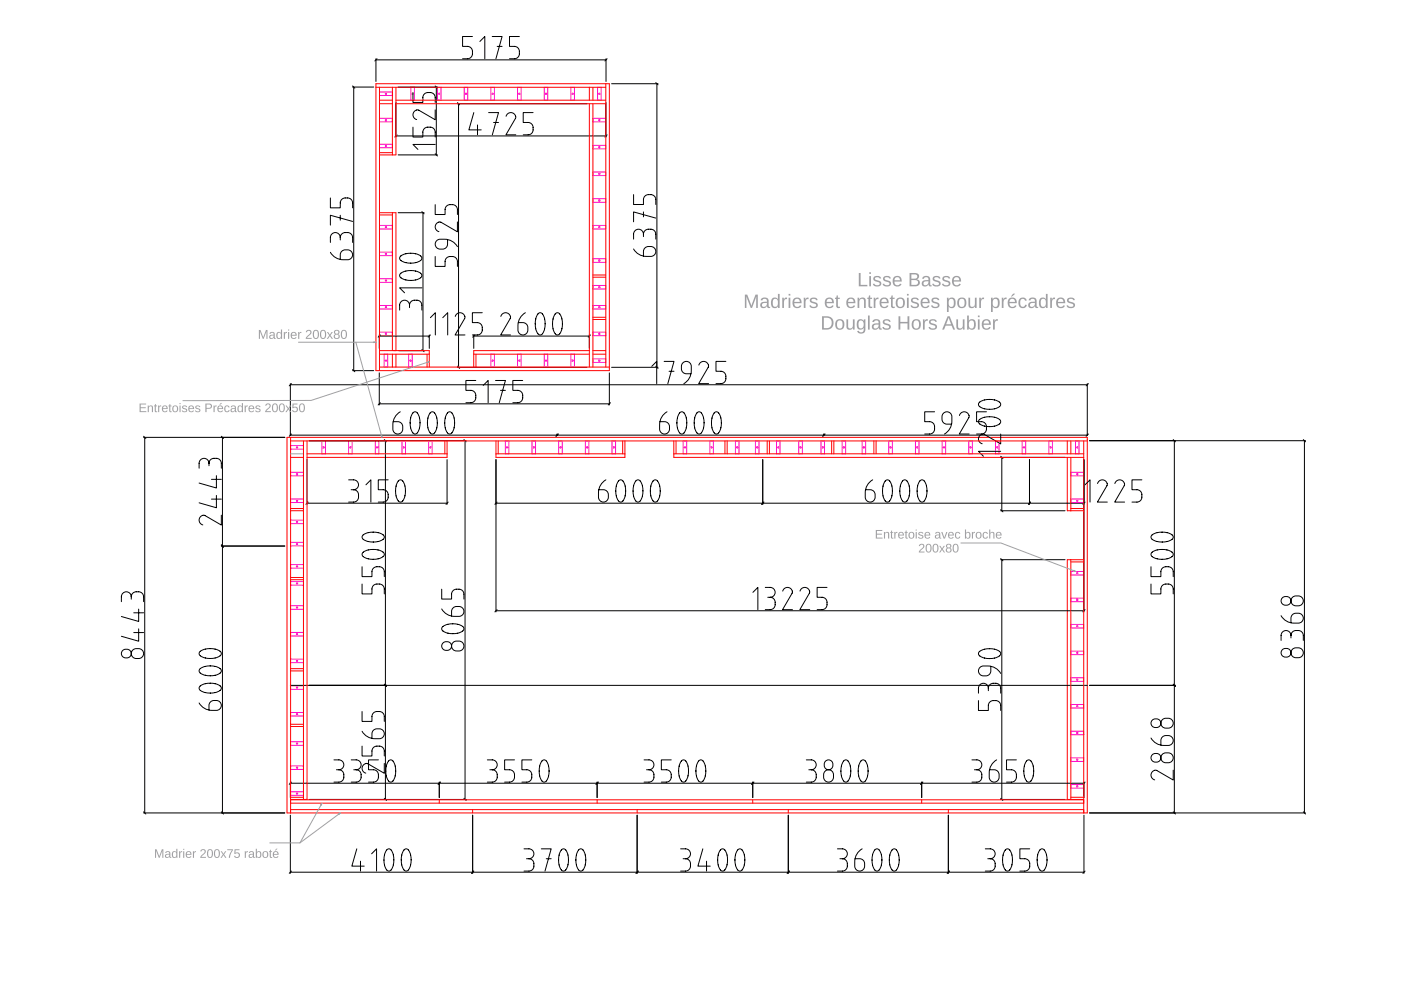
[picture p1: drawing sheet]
<svg xmlns="http://www.w3.org/2000/svg" width="420mm" height="297mm" viewBox="0 0 420 297" stroke-linecap="round" stroke-linejoin="round" font-family="sans-serif">
<g fill="none" stroke="#f00" stroke-width=".3">
<path d="M112.7 25.1h70v86h-70zM117.7 46.4h1M117.7 105.1v-41.3h1v41.3h-.6M128.7 105.1v1M142.1 106.2h34.6M176.7 105.1h-34.6v1M86.1 131.1h240v112.6h-240zM134.1 136.1v1h-42M148.7 136.1v1h38.7v-1M202.1 136.1v1M320.1 137.1v16h1M321.1 167.8h-1v71.8h1"/>
<path d="M87.1 239.7v1M91.1 239.6h1M131.7 239.7v1M179.1 239.7v1M225.7 239.7v1M276.4 239.7v1M325 239.7v1M87.1 242.7v1M141.7 242.7v1M191.1 242.7v1M236.4 242.7v1M284.4 242.7v1"/>
<path d="M325 242.7v1"/>
</g>
<g fill="none" stroke="#f0f" stroke-width=".3">
<path d="M113.8 35.5h3.9v1h-3.9zM113.8 27.6h3.9v1h-3.9zM123.2 26.2h1.1v3.8h-1.1zM131.2 26.2h1.1v3.8h-1.1zM139.2 26.2h1.1v3.8h-1.1zM147.2 26.2h1.1v3.8h-1.1zM155.2 26.2h1.1v3.8h-1.1zM163.2 26.2h1.1v3.8h-1.1zM171.2 26.2h1.1v3.8h-1.1zM177.8 35.5h3.9v1h-3.9zM179.2 26.2h1.1v3.8h-1.1zM113.8 43.2h3.9v1.1h-3.9z"/>
<path d="M177.8 43.6h3.9v1h-3.9zM177.8 51.6h3.9v1h-3.9zM177.8 59.6h3.9v1h-3.9zM113.8 67.6h3.9v1h-3.9zM113.8 75.6h3.9v1h-3.9zM177.8 67.6h3.9v1h-3.9zM177.8 77.6h3.9v1h-3.9zM113.8 91.6h3.9v1h-3.9zM113.8 99.6h3.9v1h-3.9zM113.8 83.6h3.9v1h-3.9zM177.8 85.6h3.9v1h-3.9zM177.8 91.6h3.9v1h-3.9z"/>
<path d="M177.8 99.6h3.9v1h-3.9zM115.2 106.2h1.1v3.8h-1.1zM122.6 106.2h1v3.8h-1zM147.2 106.2h1.1v3.8h-1.1zM155.2 106.2h1.1v3.8h-1.1zM163.2 106.2h1.1v3.8h-1.1zM171.2 106.2h1.1v3.8h-1.1zM177.8 107.6h3.9v1h-3.9zM87.1 133.6h3.9v1h-3.9zM96.5 132.2h1.1v3.8h-1.1zM104.5 132.2h1.1v3.8h-1.1zM112.5 132.2h1.1v3.8h-1.1z"/>
<path d="M120.5 132.2h1.1v3.8h-1.1zM128.5 132.2h1.1v3.8h-1.1zM151.5 132.2h1.1v3.8h-1.1zM159.5 132.2h1.1v3.8h-1.1zM167.5 132.2h1.1v3.8h-1.1zM175.5 132.2h1.1v3.8h-1.1zM183.5 132.2h1.1v3.8h-1.1zM204.9 132.2h1v3.8h-1zM212.9 132.2h1v3.8h-1zM220.5 132.2h1.1v3.8h-1.1zM226.5 132.2h1.1v3.8h-1.1zM232.9 132.2h1v3.8h-1z"/>
<path d="M239.5 132.2h1.1v3.8h-1.1zM246.2 132.2h1.1v3.8h-1.1zM252.5 132.2h1.1v3.8h-1.1zM258.5 132.2h1.1v3.8h-1.1zM266.5 132.2h1.1v3.8h-1.1zM274.5 132.2h1.1v3.8h-1.1zM282.5 132.2h1.1v3.8h-1.1zM290.5 132.2h1.1v3.8h-1.1zM298.5 132.2h1.1v3.8h-1.1zM306.5 132.2h1.1v3.8h-1.1zM314.5 132.2h1.1v3.8h-1.1zM322.5 132.2h1.1v3.8h-1.1z"/>
<path d="M87.1 141.6h3.9v1h-3.9zM87.1 149.6h3.9v1h-3.9zM87.1 155.9h3.9v1.1h-3.9zM321.1 141.6h3.9v1h-3.9zM321.1 149.6h3.9v1h-3.9zM87.1 162.6h3.9v1h-3.9zM87.1 169.2h3.9v1.1h-3.9zM87.1 174.3h3.9v1.1h-3.9zM321.1 171.3h3.9v1.1h-3.9zM321.1 179.3h3.9v1.1h-3.9zM87.1 181.6h3.9v1h-3.9zM87.1 189.6h3.9v1h-3.9z"/>
<path d="M87.1 197.6h3.9v1h-3.9zM321.1 187.2h3.9v1h-3.9zM321.1 195.2h3.9v1h-3.9zM87.1 205.6h3.9v1h-3.9zM87.1 213.6h3.9v1h-3.9zM321.1 203.2h3.9v1h-3.9zM321.1 211.2h3.9v1h-3.9zM321.1 219.2h3.9v1h-3.9zM87.1 222.3h3.9v1.1h-3.9zM87.1 229.6h3.9v1h-3.9zM87.1 237.3h3.9v1.1h-3.9zM321.1 227.2h3.9v1h-3.9z"/>
<path d="M321.1 235.2h3.9v1h-3.9z"/>
<circle cx="115.7" cy="36" r=".2"/>
<circle cx="115.7" cy="28.1" r=".2"/>
<circle cx="123.7" cy="28.1" r=".2"/>
<circle cx="131.7" cy="28.1" r=".2"/>
<circle cx="139.7" cy="28.1" r=".2"/>
<circle cx="147.7" cy="28.1" r=".2"/>
<circle cx="155.7" cy="28.1" r=".2"/>
<circle cx="163.7" cy="28.1" r=".2"/>
<circle cx="171.7" cy="28.1" r=".2"/>
<circle cx="179.7" cy="28.1" r=".2"/>
<circle cx="179.7" cy="36" r=".2"/>
<circle cx="115.7" cy="43.8" r=".2"/>
<circle cx="179.7" cy="52.1" r=".2"/>
<circle cx="179.7" cy="44.1" r=".2"/>
<circle cx="115.7" cy="68.1" r=".2"/>
<circle cx="115.7" cy="76.1" r=".2"/>
<circle cx="179.7" cy="78.1" r=".2"/>
<circle cx="179.7" cy="60.1" r=".2"/>
<circle cx="179.7" cy="68.1" r=".2"/>
<circle cx="115.7" cy="84.1" r=".2"/>
<circle cx="115.7" cy="92.1" r=".2"/>
<circle cx="179.7" cy="92.1" r=".2"/>
<circle cx="179.7" cy="86.1" r=".2"/>
<circle cx="115.7" cy="100.1" r=".2"/>
<circle cx="115.7" cy="108.1" r=".2"/>
<circle cx="123.1" cy="108.1" r=".2"/>
<circle cx="147.7" cy="108.1" r=".2"/>
<circle cx="155.7" cy="108.1" r=".2"/>
<circle cx="163.7" cy="108.1" r=".2"/>
<circle cx="171.7" cy="108.1" r=".2"/>
<circle cx="179.7" cy="108.1" r=".2"/>
<circle cx="179.7" cy="100.1" r=".2"/>
<circle cx="89.1" cy="134.1" r=".2"/>
<circle cx="97.1" cy="134.1" r=".2"/>
<circle cx="105.1" cy="134.1" r=".2"/>
<circle cx="113.1" cy="134.1" r=".2"/>
<circle cx="121.1" cy="134.1" r=".2"/>
<circle cx="129.1" cy="134.1" r=".2"/>
<circle cx="152.1" cy="134.1" r=".2"/>
<circle cx="160.1" cy="134.1" r=".2"/>
<circle cx="168.1" cy="134.1" r=".2"/>
<circle cx="176.1" cy="134.1" r=".2"/>
<circle cx="184.1" cy="134.1" r=".2"/>
<circle cx="205.4" cy="134.1" r=".2"/>
<circle cx="213.4" cy="134.1" r=".2"/>
<circle cx="221.1" cy="134.1" r=".2"/>
<circle cx="227.1" cy="134.1" r=".2"/>
<circle cx="233.4" cy="134.1" r=".2"/>
<circle cx="240.1" cy="134.1" r=".2"/>
<circle cx="246.7" cy="134.1" r=".2"/>
<circle cx="253.1" cy="134.1" r=".2"/>
<circle cx="259.1" cy="134.1" r=".2"/>
<circle cx="267.1" cy="134.1" r=".2"/>
<circle cx="275.1" cy="134.1" r=".2"/>
<circle cx="283.1" cy="134.1" r=".2"/>
<circle cx="291.1" cy="134.1" r=".2"/>
<circle cx="299.1" cy="134.1" r=".2"/>
<circle cx="307.1" cy="134.1" r=".2"/>
<circle cx="315.1" cy="134.1" r=".2"/>
<circle cx="323.1" cy="134.1" r=".2"/>
<circle cx="89.1" cy="142.1" r=".2"/>
<circle cx="89.1" cy="150.1" r=".2"/>
<circle cx="89.1" cy="156.4" r=".2"/>
<circle cx="323.1" cy="142.1" r=".2"/>
<circle cx="323.1" cy="150.1" r=".2"/>
<circle cx="89.1" cy="174.9" r=".2"/>
<circle cx="89.1" cy="163.1" r=".2"/>
<circle cx="89.1" cy="169.8" r=".2"/>
<circle cx="323.1" cy="171.8" r=".2"/>
<circle cx="323.1" cy="179.8" r=".2"/>
<circle cx="89.1" cy="182.1" r=".2"/>
<circle cx="89.1" cy="190.1" r=".2"/>
<circle cx="89.1" cy="198.1" r=".2"/>
<circle cx="323.1" cy="187.7" r=".2"/>
<circle cx="323.1" cy="195.7" r=".2"/>
<circle cx="89.1" cy="206.1" r=".2"/>
<circle cx="89.1" cy="214.1" r=".2"/>
<circle cx="323.1" cy="203.7" r=".2"/>
<circle cx="323.1" cy="219.7" r=".2"/>
<circle cx="323.1" cy="211.7" r=".2"/>
<circle cx="89.1" cy="230.1" r=".2"/>
<circle cx="89.1" cy="222.9" r=".2"/>
<circle cx="89.1" cy="237.9" r=".2"/>
<circle cx="323.1" cy="227.7" r=".2"/>
<circle cx="323.1" cy="235.7" r=".2"/>
</g>
<g fill="none" stroke="#000" stroke-width=".3">
<path d="M112.7 17.6v6.8M112.7 17.9h69M113.1 17.6l-.7 .7M141.7 10.9h-3v3h1.5a1.89 1.89 0 0 1 1.5 1.9 1.89 1.89 0 0 1-1.5 1.8h-1.5M143.9 12.4l1.5-1.5v6.7M147.6 10.9h3l-1.9 6.7M149.1 13.9h1.5M155.8 10.9h-3v3h1.5a1.89 1.89 0 0 1 1.5 1.9 1.89 1.89 0 0 1-1.5 1.8h-1.5M181.7 17.6v6.8M182.1 17.6l-.7 .7M105.7 26.1h6.4M105.7 25.8l.7 .6"/>
<path d="M106.1 26.1v85M118.7 30.8v10.3M119.4 26.1h11.8M123.8 38.1v3h3v-1.5a1.89 1.89 0 0 1 1.9-1.5 1.89 1.89 0 0 1 1.8 1.5v1.5M123.8 27.7v3h3v-1.5a1.89 1.89 0 0 1 1.9-1.5 1.89 1.89 0 0 1 1.8 1.5v1.5M130.5 32.9v3l-4.9-2.9a1.44 1.44 0 0 0-1.8 1.1 1.44 1.44 0 0 0 1.2 1.7M130.5 25.8l.7 .6M130.8 26.1v20.3M137.2 31.1h38.9M137.2 30.8l.6 .6M137.5 31.1v79M142.1 33.7l-1.5 5.2h3.7"/>
<path d="M143.2 37.5v2.9M146.5 33.7h3l-1.8 6.7M148 36.7h1.5M151.8 34.9a1.44 1.44 0 0 1 1.7-1.1 1.44 1.44 0 0 1 1.1 1.7l-2.9 4.9h3M159.9 33.7h-3v3h1.5a1.89 1.89 0 0 1 1.5 1.9 1.89 1.89 0 0 1-1.5 1.8h-1.5M181.7 30.8v10.3M183.4 25.1h13.9M196.7 24.8l.6 .6M197 25.1v85M99.1 59.3v3h2.9v-1.5a1.89 1.89 0 0 1 1.9-1.5 1.89 1.89 0 0 1 1.8 1.5v1.5M118.7 40.7h63M119.1 40.4l-.7 .7"/>
<path d="M119.4 46.4h11.8M130.5 43.3h-6.7l1.5 1.5M130.5 46.1l.7 .7M182.1 40.4l-.7 .7M190 58.3v3h3v-1.5a1.89 1.89 0 0 1 1.8-1.5 1.89 1.89 0 0 1 1.9 1.5v1.5M99.1 75.6a4.9 4.9 0 0 0 6 2 1.58 1.58 0 0 0 .4-2.1 1.58 1.58 0 0 0-2-.6 1.48 1.48 0 0 0-1.5 1.5v1.4M102 71.2a1.48 1.48 0 0 0-1.4-1.5 1.48 1.48 0 0 0-1.5 1.5v1.5M102 71.2a1.89 1.89 0 0 1 1.9-1.5 1.89 1.89 0 0 1 1.8 1.5v1.5M102 64.5v1.5M102 71.2v.7M105.7 66.4l-6.6-1.9v3M119.4 63.8h7.8"/>
<path d="M120 76.9l1.3-.7 2.3-.3 1.9 .4 .8 .6 .2 .5-.2 .5-.8 .6-2.7 .4-1.5-.3-1.1-.5-.4-.7zM126.5 63.4l.7 .7M126.8 63.8v41.3M130.5 76.9v3h3v-1.5a1.89 1.89 0 0 1 1.8-1.5 1.89 1.89 0 0 1 1.9 1.5v1.5M130.5 61.3v3h3v-1.5a1.89 1.89 0 0 1 1.8-1.5 1.89 1.89 0 0 1 1.9 1.5v1.5M134.2 71.8v1.4a1.89 1.89 0 0 1-1.8 1.5 1.89 1.89 0 0 1-1.9-1.5 1.48 1.48 0 0 1 1.5-1.5 4.9 4.9 0 0 1 5.2 2.2M137.2 66.5v3l-4.9-2.9a1.44 1.44 0 0 0-1.8 1.1 1.44 1.44 0 0 0 1.1 1.7M190 74.6a4.9 4.9 0 0 0 6.1 2 1.58 1.58 0 0 0 .3-2.1 1.58 1.58 0 0 0-1.9-.6 1.48 1.48 0 0 0-1.5 1.5v1.4M193 70.2a1.48 1.48 0 0 0-1.5-1.5 1.48 1.48 0 0 0-1.5 1.5v1.5M193 70.2a1.89 1.89 0 0 1 1.8-1.5 1.89 1.89 0 0 1 1.9 1.5v1.5M193 63.5v1.5M193 70.2v.7"/>
<path d="M196.7 65.4l-6.7-1.9v3M120 82.1l1.3-.8 2.3-.2 1.9 .4 .8 .6 .2 .5-.2 .5-.8 .6-2.7 .3-1.5-.2-1.1-.5-.4-.7zM122.8 91.5a1.48 1.48 0 0 0-1.5-1.5 1.48 1.48 0 0 0-1.5 1.5v1.4M122.8 91.5a1.89 1.89 0 0 1 1.9-1.6 1.89 1.89 0 0 1 1.8 1.6v1.4M122.8 91.5v.7M126.5 86.3h-6.7l1.5 1.5M129.1 95.2l1.5-1.5v6.7M132.8 95.2l1.5-1.5v6.7M136.5 94.8a1.44 1.44 0 0 1 1.8-1.1 1.44 1.44 0 0 1 1 1.8l-2.8 4.9h2.9M144.6 93.7h-2.9v3h1.5a1.89 1.89 0 0 1 1.5 1.9 1.89 1.89 0 0 1-1.5 1.8h-1.5M150.2 94.8a1.44 1.44 0 0 1 1.7-1.1 1.44 1.44 0 0 1 1.1 1.8l-2.8 4.9h2.9M157.6 93.7a4.9 4.9 0 0 0-2 6.1 1.58 1.58 0 0 0 2.1 .4 1.58 1.58 0 0 0 .6-2 1.48 1.48 0 0 0-1.5-1.5h-1.4"/>
<path d="M161.5 93.9l.2-.1a1.64 1.64 0 0 1 1.6 1.8l.2 1.9-.3 1.5-.7 1.2-.8 .2-.8-1.1-.4-1.8 .3-2.3zM166.7 93.9l.5-.2 .7 .4 .5 1.1 .3 1.5-.4 2.6-.6 .9-.5 .2-.5-.2-.6-.9-.4-1.8 .3-2.3zM87.1 115v15.4h239v-15.4M87.1 115.3h239M87.4 115l-.7 .7M105.7 111.1h6.4M105.7 110.8l.7 .6M113.7 100.4v4M113.7 111.8v9.6M113.7 100.7h15M114.1 100.4l-.7 .7M119.4 105.1h7.8"/>
<path d="M126.5 104.8l.7 .6M128.7 100.4v4M129.1 100.4l-.7 .7M137.2 110.1h38.9M137.2 109.8l.6 .6M142.1 100.7h34.6M142.1 100.4v4M142.4 100.4l-.7 .7M142.7 114h-3v3h1.5a1.89 1.89 0 0 1 1.5 1.9 1.89 1.89 0 0 1-1.5 1.8h-1.5M144.9 115.5l1.5-1.5v6.7M148.6 114h3l-1.9 6.7M150.1 117h1.5"/>
<path d="M156.8 114h-3v3h1.5a1.89 1.89 0 0 1 1.5 1.9 1.89 1.89 0 0 1-1.5 1.8h-1.5M176.7 100.4v4M177.1 100.4l-.7 .7M182.7 111.8v9.6M183.4 110.1h13.9M195.5 109.8l1.4-1.5v6.7M196.7 109.8l.6 .6M199.2 108.3h2.9l-1.8 6.7M200.7 111.3h1.4M207.2 112h-1.4a1.89 1.89 0 0 1-1.5-1.8 1.89 1.89 0 0 1 1.5-1.9 1.48 1.48 0 0 1 1.5 1.5 4.9 4.9 0 0 1-2.2 5.2M209.6 109.4a1.44 1.44 0 0 1 1.7-1.1 1.44 1.44 0 0 1 1.1 1.8l-2.9 4.9h3M217.7 108.3h-3v3h1.5a1.89 1.89 0 0 1 1.5 1.8 1.89 1.89 0 0 1-1.5 1.9h-1.5"/>
<path d="M326.4 115l-.7 .7M43.1 131.1h42.3M43.1 130.8l.6 .6M43.4 131.1v112.6M62.7 138.9a1.48 1.48 0 0 0-1.5-1.5 1.48 1.48 0 0 0-1.5 1.5v1.4M62.7 138.9a1.89 1.89 0 0 1 1.8-1.6 1.89 1.89 0 0 1 1.9 1.6v1.4M62.7 138.9v.7M66.4 130.8l.6 .6M66.7 131.1v112.6M87.4 130.1l-.7 .7M92.1 137.8v13.4M92.7 132.1h47.1"/>
<path d="M113.7 121h69M114.1 120.7l-.7 .7M115.3 131.8l.6 .6M115.6 132.1v107.5M120 123.4a4.9 4.9 0 0 0-1.9 6.1 1.58 1.58 0 0 0 2 .4 1.58 1.58 0 0 0 .7-2 1.48 1.48 0 0 0-1.5-1.5h-1.4M123.2 128.2a1.48 1.48 0 0 0 1.8 1.7l.7-1.3 .3-2.2-.4-1.9-.8-1-.8 .1-.7 1.3-.3 1.5 .2 1.8M128.3 128.2l.9 1.7 .5 .2 .5-.2 .8-1.7 .1-2.6a2.58 2.58 0 0 0-1.4-2.2l-.7 .4-.6 1.1-.2 1.5 .1 1.8M133.5 128.2a1.48 1.48 0 0 0 1.9 1.7l.7-1.3 .2-2.2-.4-1.9-.8-1-.7 .1-.8 1.3-.2 1.5 .1 1.8M134.1 137.8v13.4M139.1 131.8l.7 .6M139.5 132.1v107.5M148.7 137.8v45.6"/>
<path d="M167.1 130.1v.3M167.4 130.1l-.7 .7M183.1 120.7l-.7 .7M200 123.4a4.9 4.9 0 0 0-1.9 6.1 1.58 1.58 0 0 0 2 .4 1.58 1.58 0 0 0 .7-2 1.48 1.48 0 0 0-1.5-1.5h-1.4M203.2 128.2a1.48 1.48 0 0 0 1.8 1.7l.7-1.3 .3-2.2-.4-1.9-.8-1-.8 .1-.7 1.3-.3 1.5 .2 1.8M208.3 128.2l.9 1.7 .5 .2 .5-.2 .8-1.7 .1-2.6a2.58 2.58 0 0 0-1.4-2.2l-.7 .4-.6 1.1-.2 1.5 .1 1.8M213.5 128.2a1.48 1.48 0 0 0 1.9 1.7l.7-1.3 .2-2.2-.4-1.9-.8-1-.7 .1-.8 1.3-.2 1.5 .1 1.8M228.7 137.8v13.4M247.1 130.1v.3M247.4 130.1l-.7 .7M280.3 123.4h-3v3h1.5a1.89 1.89 0 0 1 1.5 1.8 1.89 1.89 0 0 1-1.5 1.9h-1.5M285.4 127.1h-1.4a1.89 1.89 0 0 1-1.5-1.8 1.89 1.89 0 0 1 1.5-1.9 1.48 1.48 0 0 1 1.5 1.5 4.9 4.9 0 0 1-2.3 5.2"/>
<path d="M287.7 124.5a1.44 1.44 0 0 1 1.8-1.1 1.44 1.44 0 0 1 1 1.8l-2.8 4.9h3M293.6 120.7l1.3-.7 2.3-.3 1.8 .4 .9 .6 .2 .5-.2 .5-.9 .6-2.6 .4-1.5-.3-1.1-.5-.4-.7zM295.3 127.7l2.6 .1a2.58 2.58 0 0 0 2.2-1.4l-.4-.7-1.4-.6-1.9-.2-1.5 .3-1.1 .5-.4 .7 .4 .7 1.5 .6M295.8 123.4h-2.9v3h1.5a1.89 1.89 0 0 1 1.5 1.8 1.89 1.89 0 0 1-1.5 1.9h-1.5M300.1 135.3h-6.7l1.5 1.5M300.1 130.1v3l-4.9-2.9a1.44 1.44 0 0 0-1.8 1.1 1.44 1.44 0 0 0 1.2 1.7M300.1 137.1h19.3M300.1 136.8l.7 .6M300.4 137.1v16M308.7 137.8v13.4M325.1 137.8v45.6M326.4 130.1l-.7 .7"/>
<path d="M326.7 132.1h64.8M351.8 131.8l.7 .6M352.2 132.1v111.6M390.9 131.8l.6 .6M391.2 132.1v111.6M63.4 149.6h3M63.4 143.7h3M64.9 148.5v3.7l-5.2-1.5M64.9 142.6v3.7l-5.2-1.5M66.4 154.4v3l-4.9-2.9a1.44 1.44 0 0 0-1.8 1.1 1.44 1.44 0 0 0 1.1 1.7M92.1 150.8h42M92.4 150.5l-.7 .7"/>
<path d="M104.6 143.8h1.4a1.48 1.48 0 0 1 1.5 1.5 1.48 1.48 0 0 1-1.5 1.5M105.3 146.8h.7M106 146.8a1.89 1.89 0 0 1 1.6 1.8 1.89 1.89 0 0 1-1.6 1.9h-1.4M109.7 145.3l1.5-1.5v6.7M116.4 143.8h-3v3h1.5a1.89 1.89 0 0 1 1.5 1.8 1.89 1.89 0 0 1-1.5 1.9h-1.5M119.6 144l.5-.2 .7 .4 .5 1.1 .3 1.5-.4 2.6-.6 .9-.5 .2-.5-.2-.6-.9-.4-1.8 .3-2.3zM134.4 150.5l-.7 .7M148.7 150.8h176.4M149.1 150.5l-.7 .7M181.7 143.8a4.9 4.9 0 0 0-1.9 6.1 1.58 1.58 0 0 0 2 .4 1.58 1.58 0 0 0 .6-2 1.48 1.48 0 0 0-1.4-1.5h-1.4M185.6 144l.6-.2 .6 .4 .6 1.1 .2 1.5-.4 2.6-.5 .9-.5 .2-.6-.2-.5-.9-.4-1.8 .2-2.3zM190.8 144l.3-.1a1.64 1.64 0 0 1 1.6 1.8l.1 1.9-.2 1.4-.8 1.3-.7 .1-.9-1-.3-1.8 .2-2.3z"/>
<path d="M196 144l.5-.2 .7 .4 .5 1.1 .3 1.5-.4 2.6-.6 .9-.5 .2-.5-.2-.6-.9-.4-1.8 .3-2.3zM229.1 150.5l-.7 .7M261.7 143.8a4.9 4.9 0 0 0-1.9 6.1 1.58 1.58 0 0 0 2 .4 1.58 1.58 0 0 0 .6-2 1.48 1.48 0 0 0-1.4-1.5h-1.4M265.6 144l.6-.2 .6 .4 .6 1.1 .2 1.5-.4 2.6-.5 .9-.5 .2-.6-.2-.5-.9-.4-1.8 .2-2.3zM270.8 144l.3-.1a1.64 1.64 0 0 1 1.6 1.8l.1 1.9-.2 1.4-.8 1.3-.7 .1-.9-1-.3-1.8 .2-2.3zM276 144l.5-.2 .7 .4 .5 1.1 .3 1.5-.4 2.6-.6 .9-.5 .2-.5-.2-.6-.9-.4-1.8 .3-2.3zM300.1 153.1h19.3M300.1 152.8l.7 .6M309.1 150.5l-.7 .7M325.4 145.3l1.5-1.5v6.7M325.4 150.5l-.7 .7M329.2 144.9a1.44 1.44 0 0 1 1.7-1.1 1.44 1.44 0 0 1 1.1 1.8l-2.9 4.9h3"/>
<path d="M334.3 144.9a1.44 1.44 0 0 1 1.8-1.1 1.44 1.44 0 0 1 1.1 1.8l-2.9 4.9h3M342.4 143.8h-2.9v3h1.5a1.89 1.89 0 0 1 1.5 1.8 1.89 1.89 0 0 1-1.5 1.9h-1.5M39.4 178.9a1.48 1.48 0 0 0-1.5-1.5 1.48 1.48 0 0 0-1.5 1.5v1.4M39.4 178.9a1.89 1.89 0 0 1 1.8-1.6 1.89 1.89 0 0 1 1.9 1.6v1.4M39.4 178.9v.7M66.4 163.7h19M66.4 163.3l.6 .7M108.6 175.1v2.9h2.9v-1.5a1.89 1.89 0 0 1 1.9-1.5 1.89 1.89 0 0 1 1.9 1.5v1.5M108.6 169.9v2.9h2.9v-1.4a1.89 1.89 0 0 1 1.9-1.6 1.89 1.89 0 0 1 1.9 1.6v1.4M108.8 165.7l1.2-.8 2.3-.2 1.9 .4 .9 .6 .2 .5-.2 .5-.9 .6-2.7 .3-1.5-.2-1-.6-.4-.6zM108.8 160.5l1.2-.7 2.3-.3 1.9 .4 .9 .6 .2 .5-.2 .5-.9 .6-2.7 .4-1.5-.3-1-.5-.4-.7zM132.5 176.6v3h2.9v-1.5a1.89 1.89 0 0 1 1.9-1.5 1.89 1.89 0 0 1 1.8 1.5v1.5"/>
<path d="M225.8 177.5l1.5-1.4v6.6M229.5 176.1h1.5a1.48 1.48 0 0 1 1.5 1.4 1.48 1.48 0 0 1-1.5 1.5M230.2 179h.8M231 179a1.89 1.89 0 0 1 1.5 1.9 1.89 1.89 0 0 1-1.5 1.8h-1.5M234.7 177.2a1.44 1.44 0 0 1 1.8-1.1 1.44 1.44 0 0 1 1 1.7l-2.8 4.9h3M239.9 177.2a1.44 1.44 0 0 1 1.7-1.1 1.44 1.44 0 0 1 1.1 1.7l-2.8 4.9h2.9M248 176.1h-2.9v2.9h1.4a1.89 1.89 0 0 1 1.6 1.9 1.89 1.89 0 0 1-1.6 1.8h-1.4M300.1 167.8h19.3M300.1 167.4l.7 .7M300.4 167.8v71.8M345.2 175.1v2.9h2.9v-1.5a1.89 1.89 0 0 1 1.9-1.5 1.89 1.89 0 0 1 1.8 1.5v1.5M345.2 169.9v2.9h2.9v-1.4a1.89 1.89 0 0 1 1.9-1.6 1.89 1.89 0 0 1 1.8 1.6v1.4"/>
<path d="M345.4 165.7l1.2-.8 2.3-.2 1.9 .4 .9 .6 .1 .5-.1 .5-.9 .6-2.7 .3-1.5-.2-1-.6-.4-.6zM345.4 160.5l1.2-.7 2.3-.3 1.9 .4 .9 .6 .1 .5-.1 .5-.9 .6-2.7 .4-1.5-.3-1-.5-.4-.7zM384.7 179.1a1.4 1.4 0 0 1 2.2 .2 1.4 1.4 0 0 1-.6 2 1.38 1.38 0 0 1-1.8-.4 1.38 1.38 0 0 1 .2-1.8zM387.4 179.2a1.86 1.86 0 0 1 2.2-.6 1.86 1.86 0 0 1 1.2 2 1.94 1.94 0 0 1-2 1 1.94 1.94 0 0 1-1.6-1.5zM36.9 194.9a1.4 1.4 0 0 1 2.2 .2 1.4 1.4 0 0 1-.6 2 1.38 1.38 0 0 1-1.8-.4 1.38 1.38 0 0 1 .2-1.8zM39.7 195a1.86 1.86 0 0 1 2.1-.6 1.86 1.86 0 0 1 1.2 2 1.94 1.94 0 0 1-2 1 1.94 1.94 0 0 1-1.6-1.5zM40.1 189.6h3M40.1 183.7h3M41.6 188.5v3.7l-5.2-1.5M41.6 182.6v3.7l-5.2-1.5M59.9 195.4l1.3-.7 2.2-.3 1.9 .4 .9 .6 .2 .5-.2 .5-.9 .6-2.7 .4-1.4-.3-1.1-.5-.4-.7zM132.5 182.5a4.9 4.9 0 0 0 6 2 1.58 1.58 0 0 0 .4-2.1 1.58 1.58 0 0 0-2-.6 1.48 1.48 0 0 0-1.5 1.5v1.4"/>
<path d="M132.6 188l1.3-.8 2.3-.2 1.9 .4 .9 .6 .1 .5-.1 .5-.9 .5-2.7 .4-1.5-.2-1.1-.6-.3-.6zM132.7 192.9a1.41 1.41 0 0 1 2.3-.2 1.41 1.41 0 0 1-.5 2.2 1.4 1.4 0 0 1-1.6-.3 1.4 1.4 0 0 1-.2-1.7zM135.7 192.8a1.86 1.86 0 0 1 2.2-.7 1.86 1.86 0 0 1 1.2 2 1.94 1.94 0 0 1-2 1.1 1.94 1.94 0 0 1-1.7-1.6zM148.7 183.1h176.4M149.1 182.7l-.7 .7M293.6 195.4l1.3-.7 2.3-.3 1.8 .4 .9 .6 .2 .5-.2 .5-.9 .6-2.6 .4-1.5-.3-1.1-.5-.4-.7zM297.1 199.7v1.4a1.89 1.89 0 0 1-1.8 1.5 1.89 1.89 0 0 1-1.9-1.5 1.48 1.48 0 0 1 1.5-1.5 4.9 4.9 0 0 1 5.2 2.2M325.4 182.7l-.7 .7M384.2 184.5a4.9 4.9 0 0 0 6.1 2 1.58 1.58 0 0 0 .3-2.1 1.58 1.58 0 0 0-2-.6 1.48 1.48 0 0 0-1.4 1.5v1.4M384.4 194.9a1.41 1.41 0 0 1 2.3-.2 1.41 1.41 0 0 1-.4 2.2 1.4 1.4 0 0 1-1.7-.3 1.4 1.4 0 0 1-.2-1.7zM387.2 190.5a1.48 1.48 0 0 0-1.5-1.5 1.48 1.48 0 0 0-1.5 1.5v1.5M387.2 190.5a1.89 1.89 0 0 1 1.8-1.5 1.89 1.89 0 0 1 1.9 1.5v1.5"/>
<path d="M387.2 190.5v.7M387.4 194.8a1.86 1.86 0 0 1 2.2-.6 1.86 1.86 0 0 1 1.2 1.9 1.94 1.94 0 0 1-2 1.1 1.94 1.94 0 0 1-1.6-1.5zM59.7 210.7a4.9 4.9 0 0 0 6.1 1.9 1.58 1.58 0 0 0 .3-2 1.58 1.58 0 0 0-1.9-.6 1.48 1.48 0 0 0-1.5 1.4v1.4M59.9 205.8l1.3-.8 2.2-.2 1.9 .4 .9 .6 .2 .5-.2 .5-.9 .5-2.7 .4-1.4-.2-1.1-.6-.4-.6zM59.9 200.6l1.3-.8 2.2-.2 1.9 .4 .9 .6 .2 .5-.2 .5-.9 .6-2.7 .3-1.4-.2-1.1-.5-.4-.7zM87.1 205.4h239M108.6 219.2a4.9 4.9 0 0 0 6 1.9 1.58 1.58 0 0 0 .4-2 1.58 1.58 0 0 0-2-.6 1.48 1.48 0 0 0-1.5 1.4v1.4M108.6 213.3v2.9h2.9v-1.4a1.89 1.89 0 0 1 1.9-1.6 1.89 1.89 0 0 1 1.9 1.6v1.4M115.3 205.1l.6 .7M293.4 210v3h3v-1.5a1.89 1.89 0 0 1 1.9-1.5 1.89 1.89 0 0 1 1.8 1.5v1.5M296.4 206.3a1.48 1.48 0 0 0-1.5-1.5 1.48 1.48 0 0 0-1.5 1.5v1.5M296.4 206.3a1.89 1.89 0 0 1 1.9-1.5 1.89 1.89 0 0 1 1.8 1.5v1.5"/>
<path d="M296.4 206.3v.7M326.7 205.4h25.8M345.4 216a1.41 1.41 0 0 1 2.3-.2 1.41 1.41 0 0 1-.4 2.2 1.4 1.4 0 0 1-1.7-.3 1.4 1.4 0 0 1-.2-1.7zM348.8 215.6a1.85 1.85 0 0 1 2-.2 1.85 1.85 0 0 1 1 1.8 1.94 1.94 0 0 1-2 1.1 1.94 1.94 0 0 1-1.7-1.5zM351.8 205.1l.7 .7M87.1 234.4v4.7M87.1 234.8h238M87.4 234.4l-.7 .7M92.7 239.6h47.1M100.2 227.8h1.4a1.48 1.48 0 0 1 1.5 1.4 1.48 1.48 0 0 1-1.5 1.5M100.9 230.7h.7M101.6 230.7a1.89 1.89 0 0 1 1.6 1.9 1.89 1.89 0 0 1-1.6 1.8h-1.4"/>
<path d="M105.3 227.8h1.5a1.48 1.48 0 0 1 1.5 1.4 1.48 1.48 0 0 1-1.5 1.5M106.1 230.7h.7M106.8 230.7a1.89 1.89 0 0 1 1.5 1.9 1.89 1.89 0 0 1-1.5 1.8h-1.5M108.6 223.6v3h2.9v-1.5a1.89 1.89 0 0 1 1.9-1.5 1.89 1.89 0 0 1 1.9 1.5v1.5M113.5 227.8h-3v2.9h1.5a1.89 1.89 0 0 1 1.5 1.9 1.89 1.89 0 0 1-1.5 1.8h-1.5M115.3 239.3l.6 .7M115.3 228.8v3l-5-2.9a1.44 1.44 0 0 0-1.7 1.1 1.44 1.44 0 0 0 1.1 1.7M116.7 227.9l.5-.1 .7 .3 .5 1.1 .3 1.5-.4 2.7-.6 .9-.5 .1-.5-.1-.6-.9-.4-1.9 .3-2.3zM131.7 234.4v4.7M132.1 234.4l-.7 .7M139.1 239.3l.7 .7M146.2 227.8h1.4a1.48 1.48 0 0 1 1.5 1.4 1.48 1.48 0 0 1-1.5 1.5"/>
<path d="M146.9 230.7h.7M147.6 230.7a1.89 1.89 0 0 1 1.6 1.9 1.89 1.89 0 0 1-1.6 1.8h-1.4M154.3 227.8h-3v2.9h1.5a1.89 1.89 0 0 1 1.5 1.9 1.89 1.89 0 0 1-1.5 1.8h-1.5M159.5 227.8h-3v2.9h1.5a1.89 1.89 0 0 1 1.5 1.9 1.89 1.89 0 0 1-1.5 1.8h-1.5M162.7 227.9l.5-.1 .7 .3 .5 1.1 .3 1.5-.4 2.7-.6 .9-.5 .1-.5-.1-.6-.9-.4-1.9 .3-2.3zM179.1 234.4v4.7M179.4 234.4l-.7 .7M193.2 227.8h1.4a1.48 1.48 0 0 1 1.5 1.4 1.48 1.48 0 0 1-1.5 1.5M193.9 230.7h.7M194.6 230.7a1.89 1.89 0 0 1 1.6 1.9 1.89 1.89 0 0 1-1.6 1.8h-1.4M201.3 227.8h-3v2.9h1.5a1.89 1.89 0 0 1 1.5 1.9 1.89 1.89 0 0 1-1.5 1.8h-1.5M204.5 227.9l.2-.1a1.64 1.64 0 0 1 1.6 1.8l.2 1.9-.3 1.5-.7 1.3-.8 .1-.8-1-.4-1.9 .3-2.3z"/>
<path d="M210.9 228.1l.6 1.5 .1 2.3-.5 1.8-.4 .6-.5 .1-.7-.3-.5-1.1-.3-2.7 .4-1.5 .6-.9 .5-.1 .7 .3M225.7 234.4v4.7M226.1 234.4l-.7 .7M241.8 227.8h1.5a1.48 1.48 0 0 1 1.5 1.4 1.48 1.48 0 0 1-1.5 1.5M242.6 230.7h.7M243.3 230.7a1.89 1.89 0 0 1 1.5 1.9 1.89 1.89 0 0 1-1.5 1.8h-1.5M247.3 231.3a1.58 1.58 0 0 1 2-.3 1.58 1.58 0 0 1 .7 1.9 1.56 1.56 0 0 1-2 1.5 1.56 1.56 0 0 1-1-2.2zM247.7 228a1.38 1.38 0 0 1 1.8 .4 1.38 1.38 0 0 1-.2 1.9 1.38 1.38 0 0 1-1.9-.1l-.2-1.1zM253.2 227.9l.2-.1a1.64 1.64 0 0 1 1.6 1.8l.1 1.9-.2 1.5-.7 1.3-.8 .1-.8-1-.4-1.9 .2-2.3zM258.2 228.1l.7-.3 .6 .3 .6 1.1 .2 1.9-.2 1.9-.6 1.1-.6 .3-.7-.3M258.2 228.1l-.6 1.1-.2 1.9 .2 1.9 .6 1.1M276.4 234.4v4.7"/>
<path d="M276.7 234.4l-.6 .7M291.5 227.8h1.5a1.48 1.48 0 0 1 1.4 1.4 1.48 1.48 0 0 1-1.4 1.5M292.2 230.7h.8M293 230.7a1.89 1.89 0 0 1 1.5 1.9 1.89 1.89 0 0 1-1.5 1.8h-1.5M298.9 227.8a4.9 4.9 0 0 0-1.9 6 1.58 1.58 0 0 0 2 .4 1.58 1.58 0 0 0 .6-2 1.48 1.48 0 0 0-1.4-1.5h-1.4M300.1 239.6h19.3M300.1 239.3l.7 .7M304.8 227.8h-2.9v2.9h1.4a1.89 1.89 0 0 1 1.6 1.9 1.89 1.89 0 0 1-1.6 1.8h-1.4M308 227.9l.5-.1 .7 .3 .5 1.1 .3 1.5-.4 2.7-.6 .9-.5 .1-.5-.1-.6-.9-.4-1.9 .3-2.3zM325.1 234.4v4.7M325.4 234.4l-.7 .7M345.2 221.2a4.9 4.9 0 0 0 6 2 1.58 1.58 0 0 0 .4-2.1 1.58 1.58 0 0 0-2-.6 1.48 1.48 0 0 0-1.5 1.5v1.3"/>
<path d="M345.4 226.4a1.41 1.41 0 0 1 2.3-.2 1.41 1.41 0 0 1-.4 2.2 1.4 1.4 0 0 1-1.7-.3 1.4 1.4 0 0 1-.2-1.7zM348.8 225.9a1.85 1.85 0 0 1 2-.2 1.85 1.85 0 0 1 1 1.9 1.94 1.94 0 0 1-2 1.1 1.94 1.94 0 0 1-1.7-1.6zM351.9 230.8v3l-5-2.9a1.44 1.44 0 0 0-1.7 1.1 1.44 1.44 0 0 0 1.1 1.8M43.1 243.7h42.3M43.1 243.3l.6 .7M66.4 243.3l.6 .7M87.1 244.3v17.5M107 254.4l-1.5 5.2h3.7M108.1 258.1v3M111.4 255.9l1.5-1.5v6.7M116.1 254.6l.3-.1a1.64 1.64 0 0 1 1.6 1.8l.1 1.9-.2 1.4-.8 1.3-.7 .1-.9-1-.3-1.8 .2-2.3zM121.3 254.6l.5-.2 .7 .4 .5 1.1 .3 1.5-.4 2.6-.6 .9-.5 .2-.5-.2-.6-.9-.4-1.8 .3-2.3z"/>
<path d="M141.7 244.3v17.5M157.2 254.4h1.4a1.48 1.48 0 0 1 1.5 1.5 1.48 1.48 0 0 1-1.5 1.5M157.9 257.4h.7M158.6 257.4a1.89 1.89 0 0 1 1.6 1.8 1.89 1.89 0 0 1-1.6 1.9h-1.4M162.3 254.4h3l-1.9 6.7M163.8 257.4h1.5M168.5 254.6l.2-.1a1.64 1.64 0 0 1 1.6 1.8l.2 1.9-.3 1.4-.7 1.3-.8 .1-.8-1-.4-1.8 .3-2.3zM173.7 254.6l.5-.2 .7 .4 .5 1.1 .3 1.5-.4 2.6-.6 .9-.5 .2-.5-.2-.6-.9-.4-1.8 .3-2.3zM191.1 244.3v17.5M204.1 254.4h1.5a1.48 1.48 0 0 1 1.5 1.5 1.48 1.48 0 0 1-1.5 1.5M204.9 257.4h.7M205.6 257.4a1.89 1.89 0 0 1 1.5 1.8 1.89 1.89 0 0 1-1.5 1.9h-1.5"/>
<path d="M210.8 254.4l-1.5 5.2h3.7M211.9 258.1v3M216.2 254.6l.2-.1a1.64 1.64 0 0 1 1.6 1.8l.2 1.9-.3 1.4-.7 1.3-.8 .1-.8-1-.4-1.8 .3-2.3zM221.2 254.8a1.01 1.01 0 0 1 1.1-.3 1.01 1.01 0 0 1 .7 1l.4 1.9-.3 2.2-.7 1.3-.5 .2-.7-.4M221.2 254.8l-.5 1.1-.3 1.8 .3 1.9 .5 1.1M236.4 244.3v17.5M251.2 254.4h1.4a1.48 1.48 0 0 1 1.5 1.5 1.48 1.48 0 0 1-1.5 1.5M251.9 257.4h.7M252.6 257.4a1.89 1.89 0 0 1 1.6 1.8 1.89 1.89 0 0 1-1.6 1.9h-1.4M258.6 254.4a4.9 4.9 0 0 0-2 6.1 1.58 1.58 0 0 0 2.1 .4 1.58 1.58 0 0 0 .6-2 1.48 1.48 0 0 0-1.5-1.5h-1.4M262.5 254.6l.2-.1a1.64 1.64 0 0 1 1.6 1.8l.2 1.9-.3 1.4-.7 1.3-.8 .1-.8-1-.4-1.8 .3-2.3zM267.7 254.6l.5-.2 .7 .4 .5 1.1 .3 1.5-.4 2.6-.6 .9-.5 .2-.5-.2-.6-.9-.4-1.8 .3-2.3z"/>
<path d="M284.4 244.3v17.5M295.5 254.4h1.5a1.48 1.48 0 0 1 1.4 1.5 1.48 1.48 0 0 1-1.4 1.5M296.2 257.4h.8M297 257.4a1.89 1.89 0 0 1 1.5 1.8 1.89 1.89 0 0 1-1.5 1.9h-1.5M301.6 254.6l.6-.2 .6 .4 .6 1.1 .2 1.5-.4 2.6-.5 .9-.5 .2-.6-.2-.5-.9-.4-1.8 .2-2.3zM308.8 254.4h-2.9v3h1.4a1.89 1.89 0 0 1 1.6 1.8 1.89 1.89 0 0 1-1.6 1.9h-1.4M312 254.6l.5-.2 .7 .4 .5 1.1 .3 1.5-.4 2.6-.6 .9-.5 .2-.5-.2-.6-.9-.4-1.8 .3-2.3zM325.1 244.3v17.5M326.7 243.7h64.8M351.8 243.3l.7 .7M390.9 243.3l.6 .7M87.1 261.4h238"/>
<path d="M87.4 261.1l-.7 .7M142.1 261.1l-.7 .7M191.4 261.1l-.7 .7M236.7 261.1l-.6 .7M284.7 261.1l-.6 .7M325.4 261.1l-.7 .7"/>
</g>
<path d="M112.1 102.5l.6 .1-.6 .1z" fill="#a0a0a4"/>
<path d="M112.1 102.5l.6 .1-.6 .1z" fill="#a0a0a4" stroke="#a0a0a4" stroke-width=".3"/>
<path d="M89.5 102.6h23.2" fill="none" stroke="#a0a0a4" stroke-width=".3"/>
<path d="M77.6 98.9h.5l.8 2.3 .9-2.3h.4v2.7h-.3v-2.4l-.8 2.4h-.3l-.9-2.4 .1 2.4h-.4zM80.9 99.7l.1-.1a.85 .85 0 0 1 1.4 .6v1l.3 .4-.5-.1-.1-.3a.69 .69 0 0 1-.9 .5 .69 .69 0 0 1-.5-.9 .69 .69 0 0 1 .9-.5h.5a.47 .47 0 0 0-.4-.5 .47 .47 0 0 0-.5 .3l-.4-.1zM81.2 100.7a.5 .5 0 0 0 .5 .6 .5 .5 0 0 0 .4-.7zM83 99.8l.6-.3 .7 .3v-1h.3v2.8h-.3v-.4a.78 .78 0 0 1-1 .3 .78 .78 0 0 1-.4-.9zM83.4 99.8l-.2 .7a.57 .57 0 0 0 .6 .8 .57 .57 0 0 0 .5-.8 .57 .57 0 0 0-.2-.6 .57 .57 0 0 0-.7-.1zM85.1 99.5h.3l.1 .4 .2-.4h.4v.3l-.6 .3v1.5h-.4zM86.4 98.8h.3v.3h-.3zM86.4 99.5h.3v2.1h-.3zM87.4 99.7l.3-.2a.92 .92 0 0 1 1 .2 .92 .92 0 0 1 .3 .9h-1.5v.2a.58 .58 0 0 0 .5 .6 .58 .58 0 0 0 .6-.4l.3 .1a1.03 1.03 0 0 1-1.5 .3 1.03 1.03 0 0 1-.1-1.5zM87.7 99.9l-.2 .5h1.1a.55 .55 0 0 0-.3-.6 .55 .55 0 0 0-.6 .1zM89.4 99.5h.3l.1 .4 .2-.4h.4v.3l-.6 .3v1.5h-.4zM92 99.1a.89 .89 0 0 1 1.4 .2 .89 .89 0 0 1-.7 1.3l-.6 .7h1.4v.3h-1.8l.2-.7 .8-.6a.56 .56 0 0 0 .3-1 .56 .56 0 0 0-.9 .3h-.4zM94.1 99.1a.98 .98 0 0 1 1.2-.1 .98 .98 0 0 1 .4 1.2 1 1 0 0 1-1 1.4 1 1 0 0 1-.9-1.4zM94.4 99.3l-.2 1.1a.63 .63 0 0 0 .5 .9 .63 .63 0 0 0 .6-.9v-.4a.63 .63 0 0 0-.2-.7 .63 .63 0 0 0-.7 0zM96.2 99.1a.98 .98 0 0 1 1.3-.1 .98 .98 0 0 1 .3 1.2 1 1 0 0 1-.9 1.4 1 1 0 0 1-.9-1.4zM96.5 99.3l-.2 1.1a.63 .63 0 0 0 .6 .9 .63 .63 0 0 0 .6-.9v-.4a.63 .63 0 0 0-.2-.7 .63 .63 0 0 0-.8 0zM98 99.5h.4l.5 .8 .5-.8h.4l-.7 1 .8 1.1h-.4l-.6-.9-.5 .9h-.4l.7-1.1zM100.4 99.1a.78 .78 0 0 1 1.1-.2 .78 .78 0 0 1 0 1.2l-.1 .1a.77 .77 0 0 1 .2 1.1 .77 .77 0 0 1-1.2 0 .77 .77 0 0 1 .2-1.1l-.4-.4zM100.5 99.6a.5 .5 0 0 0 1 0 .5 .5 0 0 0-1 0zM100.4 100.8a.56 .56 0 0 0 1.1 0 .56 .56 0 0 0-1.1 0zM102.5 99.1a.98 .98 0 0 1 1.2-.1 .98 .98 0 0 1 .4 1.2 1 1 0 0 1-1 1.4 1 1 0 0 1-.9-1.4zM102.8 99.3l-.2 1.1a.63 .63 0 0 0 .5 .9 .63 .63 0 0 0 .6-.9v-.4a.63 .63 0 0 0-.2-.7 .63 .63 0 0 0-.7 0z" fill="#a0a0a4"/>
<g fill="none" stroke="#f00" stroke-width=".3">
<path d="M112.7 26.2h69M113.8 31.1h3.9M113.8 30h3.9M113.8 26.2v84.9M117.7 26.2v20.2h-3.9M118.7 26.2v20.2M118.7 31.1h63M118.7 30h63M176.7 26.2v3.8M176.7 31.1v78.9M177.8 26.2v3.8M177.8 31.1v78.9"/>
<path d="M181.7 25.1v84.9M113.8 45.8h3.9M113.8 64.4h3.9M113.8 63.8h3.9M177.8 95.8h3.9M177.8 95.1h3.9M177.8 82.4h3.9M177.8 83.1h3.9M113.8 110h68.9M113.8 106.2h14.9M113.8 105.1h14.9M117.7 106.2v3.8"/>
<path d="M118.7 106.2v3.8M128.1 106.2v3.8M128.7 106.1v3.9M142.1 106.1v3.9M142.7 106.2v3.8M177.8 106.2h3.9M177.8 105.1h3.9M87.1 131.1v112.6M87.1 137.1h3.9M87.1 132.2h239M91 132.2v107.4M92.1 136h42"/>
<path d="M92.1 132.2v107.4M133.4 132.2v3.8M134.1 132.2v3.9M148.7 136h38.7M148.7 132.2v3.9M149.4 132.2v3.8M186.7 132.2v3.8M187.4 132.2v3.9M202.1 136h122.9M202.1 137.1h122.9M202.1 132.2v3.9M202.7 132.2v3.8"/>
<path d="M217.4 132.2v3.8M218.1 132.2v3.8M230.1 132.2v3.8M230.7 132.2v3.8M249.4 132.2v3.8M250.1 132.2v3.8M262.1 132.2v3.8M262.7 132.2v3.8M320.1 132.2v3.8M321.1 132.2v3.8M321.1 137.1v16M325 132.2v111.5"/>
<path d="M87.1 153.1h3.9M87.1 152.4h3.9M321.1 153.1h3.9M321.1 152.4h3.9M87.1 173.1h3.9M87.1 173.8h3.9M321.1 167.8h3.9M321.1 167.8v71.8M321.1 168.4h3.9M87.1 217.1h3.9M87.1 217.8h3.9M87.1 201.1h3.9"/>
<path d="M87.1 200.4h3.9M87.1 239h3.9M87.1 239.6h4M87.1 239.7h237.9M321.1 239.6h3.9M321.1 239h3.9M87.1 240.7h237.9M87.1 242.7h237.9"/>
</g>
<path d="M87.1 136h3.9" fill="none" stroke="#a0a0a4" stroke-width=".3"/>
<path d="M114.3 130.5l.2-.1 .1 .7z" fill="#a0a0a4"/>
<path d="M114.3 130.5l.2-.1 .1 .7z" fill="#a0a0a4" stroke="#a0a0a4" stroke-width=".3"/>
<path d="M106.7 102.6l7.9 28.5" fill="none" stroke="#a0a0a4" stroke-width=".3"/>
<path d="M128.1 108.5l.6-.1-.6 .3z" fill="#a0a0a4"/>
<path d="M128.1 108.5l.6-.1-.6 .3z" fill="#a0a0a4" stroke="#a0a0a4" stroke-width=".3"/>
<path d="M128.7 108.4l-35.4 11.6-38.5 .1" fill="none" stroke="#a0a0a4" stroke-width=".3"/>
<path d="M41.9 121h1.9v.2h-1.6v.9h1.5v.2h-1.5v.9h1.7v.3h-2zM44.3 121.6h.3v.3a.67 .67 0 0 1 .8-.4 .67 .67 0 0 1 .5 .7v1.3h-.3v-1.2a.47 .47 0 0 0-.6-.5 .47 .47 0 0 0-.4 .6v1.1h-.3zM46.5 121.1h.2v.5h.4v.2h-.4v1.2l.1 .3h.3v.2l-.7-.1v-1.6h-.2v-.2h.2zM47.4 121.6h.3v.4l.3-.4 .3-.1v.3l-.5 .3-.1 1.4h-.3zM48.8 121.7a.9 .9 0 0 1 1.1-.1 .9 .9 0 0 1 .4 1l-1.4 .2a.56 .56 0 0 0 .4 .5 .56 .56 0 0 0 .7-.3l.3 .1a.99 .99 0 0 1-1.5 .3 .99 .99 0 0 1-.1-1.5zM49.1 121.9l-.2 .5h1.1a.53 .53 0 0 0-.3-.6 .53 .53 0 0 0-.6 .1zM50.9 121.1h.2v.5h.3v.2h-.3v1.2l.1 .3h.3v.2l-.7-.1v-1.6h-.3v-.2h.3zM51.9 121.8a.95 .95 0 0 1 1.3 .1 .95 .95 0 0 1-.1 1.3 .95 .95 0 0 1-1.3 0l-.1-.7zM52.2 121.9l-.2 .4a.64 .64 0 0 0 .5 1 .64 .64 0 0 0 .6-1 .53 .53 0 0 0-.3-.5 .53 .53 0 0 0-.6 .1zM53.8 120.8h.4v.3h-.4zM53.8 121.6h.4v1.9h-.4zM54.8 121.7a.9 .9 0 0 1 1.3 .3h-.3a.38 .38 0 0 0-.5-.3 .38 .38 0 0 0-.2 .6 .67 .67 0 0 1 .9 .3 .67 .67 0 0 1-.3 .9h-.8l-.4-.4 .3-.1 .3 .3a.41 .41 0 0 0 .7-.2 .41 .41 0 0 0-.5-.5h-.3a.51 .51 0 0 1-.4-.4 .51 .51 0 0 1 .2-.5zM56.7 121.7a.9 .9 0 0 1 1.1-.1 .9 .9 0 0 1 .4 1l-1.4 .2a.56 .56 0 0 0 .4 .5 .56 .56 0 0 0 .7-.3l.3 .1a.99 .99 0 0 1-1.5 .3 .99 .99 0 0 1-.1-1.5zM57 121.9l-.2 .5h1.1a.53 .53 0 0 0-.3-.6 .53 .53 0 0 0-.6 .1zM58.7 121.7a.9 .9 0 0 1 1.4 .3h-.3a.38 .38 0 0 0-.6-.3 .38 .38 0 0 0-.1 .6 .67 .67 0 0 1 .9 .3 .67 .67 0 0 1-.4 .9h-.7l-.4-.4 .3-.1 .3 .3a.41 .41 0 0 0 .7-.2 .41 .41 0 0 0-.6-.5h-.2a.51 .51 0 0 1-.4-.4 .51 .51 0 0 1 .1-.5zM61.6 121h1.1a.79 .79 0 0 1 .9 .7 .79 .79 0 0 1-.9 .8h-.8v1h-.3zM61.9 121.2v1.1h.7a.51 .51 0 0 0 .6-.6 .51 .51 0 0 0-.6-.5zM64 121.6h.3l.1 .4 .2-.4 .4-.1v.3l-.6 .3v1.4h-.4zM65.4 121.7a.9 .9 0 0 1 1.1-.1 .9 .9 0 0 1 .4 1l-1.4 .2a.56 .56 0 0 0 .5 .5 .56 .56 0 0 0 .6-.3l.3 .1a.99 .99 0 0 1-1.5 .3 .99 .99 0 0 1-.1-1.5zM65.7 121.9l-.2 .5h1.1a.53 .53 0 0 0-.3-.6 .53 .53 0 0 0-.6 .1zM66.2 120.8h.4l-.8 .5zM67.5 121.7l.9-.1 .4 .5h-.3a.54 .54 0 0 0-.8-.2 .54 .54 0 0 0-.1 .8 .48 .48 0 0 0 .3 .6 .48 .48 0 0 0 .6-.4h.4a.88 .88 0 0 1-1.3 .6 .88 .88 0 0 1-.3-1.3zM69.3 121.7l.2-.1a.81 .81 0 0 1 1.3 .6v1l.2 .3h-.4l-.2-.3a.66 .66 0 0 1-.8 .4 .66 .66 0 0 1-.4-.8 .66 .66 0 0 1 .8-.5h.4a.45 .45 0 0 0-.3-.5 .45 .45 0 0 0-.5 .3h-.4zM69.6 122.7a.48 .48 0 0 0 .5 .6 .48 .48 0 0 0 .3-.7zM71.4 121.8l.5-.3 .6 .4v-1.1h.4v2.7h-.3l-.1-.3a.76 .76 0 0 1-.9 .3 .76 .76 0 0 1-.4-.9zM71.7 121.9l-.2 .6a.55 .55 0 0 0 .6 .8 .55 .55 0 0 0 .4-.8 .55 .55 0 0 0-.1-.6 .55 .55 0 0 0-.7 0zM73.4 121.6h.3v.4l.2-.4 .4-.1v.3l-.5 .3-.1 1.4h-.3zM74.8 121.7a.9 .9 0 0 1 1-.1 .9 .9 0 0 1 .5 1l-1.4 .2a.56 .56 0 0 0 .4 .5 .56 .56 0 0 0 .6-.3l.3 .1a.99 .99 0 0 1-1.4 .3 .99 .99 0 0 1-.1-1.5zM75 121.9l-.1 .5h1a.53 .53 0 0 0-.3-.6 .53 .53 0 0 0-.6 .1zM76.8 121.7a.9 .9 0 0 1 1.3 .3h-.3a.38 .38 0 0 0-.5-.3 .38 .38 0 0 0-.1 .6 .67 .67 0 0 1 .8 .3 .67 .67 0 0 1-.3 .9h-.8l-.4-.4 .3-.1 .3 .3a.41 .41 0 0 0 .7-.2 .41 .41 0 0 0-.5-.5h-.3a.51 .51 0 0 1-.4-.4 .51 .51 0 0 1 .2-.5zM79.8 121.1a.86 .86 0 0 1 1.3 .3 .86 .86 0 0 1-.6 1.2l-.6 .6h1.3v.3h-1.7l.3-.6 .7-.6a.54 .54 0 0 0 .3-.9 .54 .54 0 0 0-.9 .2h-.4zM81.8 121.2a.95 .95 0 0 1 1.2-.1 .95 .95 0 0 1 .3 1.1 .96 .96 0 0 1-.8 1.4 .96 .96 0 0 1-.9-1.4zM82.1 121.3l-.2 1.1a.61 .61 0 0 0 .6 .9 .61 .61 0 0 0 .5-.9v-.4a.6 .6 0 0 0-.2-.7 .6 .6 0 0 0-.7 0zM83.9 121.2a.95 .95 0 0 1 1.2-.1 .95 .95 0 0 1 .3 1.1 .96 .96 0 0 1-.9 1.4 .96 .96 0 0 1-.9-1.4zM84.2 121.3l-.2 1.1a.61 .61 0 0 0 .5 .9 .61 .61 0 0 0 .6-.9v-.4a.6 .6 0 0 0-.2-.7 .6 .6 0 0 0-.7 0zM85.6 121.6h.4l.5 .7 .5-.7h.3l-.6 .9 .7 1h-.4l-.5-.8-.5 .8h-.4l.7-1zM87.7 121h1.5v.2h-1.2v.9a.88 .88 0 0 1 1.3 .3 .88 .88 0 0 1-.6 1.2 .88 .88 0 0 1-1.1-.6l.3-.1a.57 .57 0 0 0 .9 .3 .57 .57 0 0 0 .1-.9 .57 .57 0 0 0-.9 0h-.3zM89.9 121.2a.95 .95 0 0 1 1.2-.1 .95 .95 0 0 1 .3 1.1 .96 .96 0 0 1-.8 1.4 .96 .96 0 0 1-.9-1.4zM90.2 121.3l-.2 1.1a.61 .61 0 0 0 .6 .9 .61 .61 0 0 0 .5-.9v-.4a.6 .6 0 0 0-.2-.7 .6 .6 0 0 0-.7 0z" fill="#a0a0a4"/>
<path d="M96.6 240.7l-.3 .7-.2-.1z" fill="#a0a0a4"/>
<path d="M96.6 240.7l-.3 .7-.2-.1z" fill="#a0a0a4" stroke="#a0a0a4" stroke-width=".3"/>
<path d="M96.6 240.7l-6.6 11.9h-9.1" fill="none" stroke="#a0a0a4" stroke-width=".3"/>
<path d="M101.5 244l.6-.3-.5 .5z" fill="#a0a0a4"/>
<path d="M101.5 244l.6-.3-.5 .5z" fill="#a0a0a4" stroke="#a0a0a4" stroke-width=".3"/>
<path d="M102.1 243.7l-12.1 8.9" fill="none" stroke="#a0a0a4" stroke-width=".3"/>
<g fill="#a0a0a4">
<path d="M46.5 254.6h.5l.8 2.1 .7-2.1h.5v2.5h-.3v-2.2l-.8 2.2h-.3l-.8-2.2v2.2h-.3zM49.7 255.3l.2-.1a.81 .81 0 0 1 1.2 .6v1l.3 .3h-.5l-.1-.4a.66 .66 0 0 1-.9 .5 .66 .66 0 0 1-.4-.8 .66 .66 0 0 1 .8-.5h.5a.45 .45 0 0 0-.4-.5 .45 .45 0 0 0-.5 .3l-.4-.1zM49.9 256.3a.48 .48 0 0 0 .5 .6 .48 .48 0 0 0 .4-.7zM51.7 255.4l.6-.3 .6 .4v-1.1h.3v2.7h-.3v-.3a.76 .76 0 0 1-1 .3 .76 .76 0 0 1-.4-1zM52.1 255.5l-.2 .6a.55 .55 0 0 0 .5 .8 .55 .55 0 0 0 .5-.8 .55 .55 0 0 0-.2-.6 .55 .55 0 0 0-.6 0zM53.7 255.2h.3v.4l.3-.4 .3-.1v.3l-.5 .3-.1 1.4h-.3zM54.9 254.4h.4v.3h-.4zM54.9 255.2h.4v1.9h-.4zM55.9 255.3a.9 .9 0 0 1 1.1-.1 .9 .9 0 0 1 .4 1l-1.4 .2a.56 .56 0 0 0 .5 .5 .56 .56 0 0 0 .6-.3l.3 .1a.99 .99 0 0 1-1.5 .3 .99 .99 0 0 1-.1-1.5zM56.2 255.5l-.2 .5h1.1a.53 .53 0 0 0-.3-.6 .53 .53 0 0 0-.6 .1zM57.8 255.2h.4v.4l.2-.4 .4-.1v.3l-.6 .3v1.4h-.3zM60.3 254.7a.86 .86 0 0 1 1.4 .2 .86 .86 0 0 1-.7 1.3l-.6 .6h1.4v.3h-1.7l.2-.6 .7-.6a.54 .54 0 0 0 .3-.9 .54 .54 0 0 0-.9 .2h-.3zM62.3 254.8a.95 .95 0 0 1 1.2-.1 .95 .95 0 0 1 .4 1.1 .96 .96 0 0 1-.9 1.4 .96 .96 0 0 1-.9-1.4zM62.6 254.9l-.2 1.1a.61 .61 0 0 0 .6 .9 .61 .61 0 0 0 .5-.9v-.4a.6 .6 0 0 0-.1-.7 .6 .6 0 0 0-.8 0zM64.4 254.8a.95 .95 0 0 1 1.2-.1 .95 .95 0 0 1 .3 1.1 .96 .96 0 0 1-.8 1.4 .96 .96 0 0 1-.9-1.4zM64.7 254.9l-.2 1.1a.61 .61 0 0 0 .6 .9 .61 .61 0 0 0 .5-.9v-.4a.6 .6 0 0 0-.2-.7 .6 .6 0 0 0-.7 0zM66.2 255.2h.3l.5 .7 .5-.7h.4l-.7 .9 .7 1h-.3l-.6-.8-.5 .8h-.4l.7-1zM68.2 254.6h1.7l-.7 1.5-.2 1h-.4l.1-.6 .8-1.7h-1.3zM70.4 254.6h1.4v.2h-1.1l-.1 .9a.88 .88 0 0 1 1.3 .3 .88 .88 0 0 1-.6 1.2 .88 .88 0 0 1-1.1-.6l.3-.1a.57 .57 0 0 0 .9 .3 .57 .57 0 0 0 .1-.9 .57 .57 0 0 0-.9 0h-.3zM73.4 255.2h.3v.4l.3-.4 .3-.1v.3l-.5 .3-.1 1.4h-.3zM74.8 255.3l.2-.1a.81 .81 0 0 1 1.2 .6v1l.3 .3h-.5l-.1-.4a.66 .66 0 0 1-.9 .5 .66 .66 0 0 1-.4-.8 .66 .66 0 0 1 .8-.5h.4a.45 .45 0 0 0-.3-.5 .45 .45 0 0 0-.5 .3l-.4-.1zM75 256.3a.48 .48 0 0 0 .5 .6 .48 .48 0 0 0 .3-.7zM76.7 254.4h.3v1.1a.76 .76 0 0 1 1-.3 .76 .76 0 0 1 .4 .9 .8 .8 0 0 1-.9 1l-.5-.3v.3h-.3zM77.3 255.5l-.3 .7a.58 .58 0 0 0 .7 .7 .58 .58 0 0 0 .3-.9 .48 .48 0 0 0-.2-.6 .48 .48 0 0 0-.5 .1zM78.9 255.4a.95 .95 0 0 1 1.3 .1 .95 .95 0 0 1-.1 1.3 .95 .95 0 0 1-1.3 0l-.1-.7zM79.2 255.5l-.2 .4a.64 .64 0 0 0 .6 1 .64 .64 0 0 0 .5-1 .53 .53 0 0 0-.3-.5 .53 .53 0 0 0-.6 .1zM81 254.7h.2v.5h.4v.2h-.4v1.2l.1 .3h.3v.2l-.7-.1v-1.6h-.2v-.2h.2zM82.1 255.3a.9 .9 0 0 1 1-.1 .9 .9 0 0 1 .5 1l-1.4 .2a.56 .56 0 0 0 .4 .5 .56 .56 0 0 0 .6-.3l.3 .1a.99 .99 0 0 1-1.4 .3 .99 .99 0 0 1-.1-1.5zM82.3 255.5l-.1 .5h1a.53 .53 0 0 0-.3-.6 .53 .53 0 0 0-.6 .1zM82.8 254.4h.4l-.7 .5z"/>
<path d="M257.6 81.8h.5v3.6h2v.4h-2.5zM260.7 81.6h.5v.5h-.5zM260.7 82.8h.5v3h-.5zM262.2 82.9a1.4 1.4 0 0 1 2.1 .6h-.5l-.4-.4a.54 .54 0 0 0-.7 0 .54 .54 0 0 0-.1 .8 1.37 1.37 0 0 1 1.6 1.5 1.49 1.49 0 0 1-2.4-.3l.4-.1a.78 .78 0 0 0 .9 .6 .78 .78 0 0 0 .6-.8l-.8-.4a.89 .89 0 0 1-.9-.5 .89 .89 0 0 1 .2-1zM265.1 82.9a1.4 1.4 0 0 1 2.1 .6h-.5l-.3-.4a.54 .54 0 0 0-.8 0 .54 .54 0 0 0-.1 .8 1.37 1.37 0 0 1 1.6 1.5 1.49 1.49 0 0 1-2.4-.3l.4-.1a.78 .78 0 0 0 .9 .6 .78 .78 0 0 0 .7-.8l-.9-.4a.89 .89 0 0 1-.9-.5 .89 .89 0 0 1 .2-1zM268.1 83.1a1.4 1.4 0 0 1 1.7-.2 1.4 1.4 0 0 1 .6 1.5h-2.2a.89 .89 0 0 0 .6 1.1 .89 .89 0 0 0 1.1-.5l.4 .2a1.51 1.51 0 0 1-2 .4 1.51 1.51 0 0 1-.5-2.1zM268.5 83.3l-.3 .7h1.7a.83 .83 0 0 0-.4-.8 .83 .83 0 0 0-1 .1zM272.8 81.8h1.4a1 1 0 0 1 1.4 .6 1 1 0 0 1-.7 1.3 1.09 1.09 0 0 1 .9 1.3 1.09 1.09 0 0 1-1.4 .8h-1.6zM273.3 82.3v1.2h.9a.66 .66 0 0 0 .9-.6 .66 .66 0 0 0-.9-.6zM273.3 83.9v1.5h1.1a.75 .75 0 0 0 .9-.8 .75 .75 0 0 0-1-.7zM276.8 83.1a1.32 1.32 0 0 1 2.2 .6v1.6l.4 .2a.45 .45 0 0 1-.3 .4 .45 .45 0 0 1-.5-.2l-.1-.5a1.01 1.01 0 0 1-1.7 .5 1.01 1.01 0 0 1 .5-1.7h1.1a.7 .7 0 0 0-.4-.9 .7 .7 0 0 0-.9 .5l-.5-.1zM277.1 84.5a.67 .67 0 0 0 .3 1 .67 .67 0 0 0 .9-.5l.1-.7zM280 82.9a1.4 1.4 0 0 1 2 .6h-.4l-.4-.4a.54 .54 0 0 0-.7 0 .54 .54 0 0 0-.1 .8 1.37 1.37 0 0 1 1.6 1.5 1.49 1.49 0 0 1-2.4-.3l.4-.1a.78 .78 0 0 0 .9 .6 .78 .78 0 0 0 .6-.8l-.8-.4a.89 .89 0 0 1-.9-.5 .89 .89 0 0 1 .2-1zM282.9 82.9a1.4 1.4 0 0 1 2.1 .6h-.5l-.4-.4a.54 .54 0 0 0-.7 0 .54 .54 0 0 0-.1 .8 1.37 1.37 0 0 1 1.6 1.5 1.49 1.49 0 0 1-2.4-.3l.4-.1a.78 .78 0 0 0 .9 .6 .78 .78 0 0 0 .7-.8l-.9-.4a.89 .89 0 0 1-.9-.5 .89 .89 0 0 1 .2-1zM285.9 83.1a1.4 1.4 0 0 1 1.7-.2 1.4 1.4 0 0 1 .6 1.5h-2.2a.89 .89 0 0 0 .6 1.1 .89 .89 0 0 0 1.1-.5l.4 .2a1.51 1.51 0 0 1-2.1 .4 1.51 1.51 0 0 1-.4-2.1zM286.3 83.3l-.3 .7h1.7a.83 .83 0 0 0-.4-.8 .83 .83 0 0 0-1 .1z"/>
<path d="M223.4 88.3h.7l1.2 3.4 1.3-3.4h.7v4h-.5v-3.5l-1.3 3.5h-.4l-1.3-3.5 .1 3.5h-.5zM228.3 89.5a1.32 1.32 0 0 1 2.2 .7v1.5l.5 .3a.45 .45 0 0 1-.4 .3 .45 .45 0 0 1-.4-.1l-.2-.5a1.01 1.01 0 0 1-1.7 .5 1.01 1.01 0 0 1 .5-1.7l1.2-.1a.7 .7 0 0 0-.5-.8 .7 .7 0 0 0-.8 .5l-.6-.1zM228.7 91a.67 .67 0 0 0 .2 1 .67 .67 0 0 0 1-.5l.1-.7zM231.6 89.4a1.1 1.1 0 0 1 1.7 .3v-1.6h.5v4.2h-.5v-.5a1.17 1.17 0 0 1-1.5 .4 1.17 1.17 0 0 1-.6-1.4zM232 89.7l-.3 1.1a.86 .86 0 0 0 .9 1.2 .86 .86 0 0 0 .7-1.3 .85 .85 0 0 0-.3-.9 .85 .85 0 0 0-1-.1zM234.6 89.2h.5v.7l.3-.6 .6-.1-.1 .5a.78 .78 0 0 0-.8 1v1.6h-.5zM236.5 88.1h.5v.5h-.5zM236.5 89.2h.5v3.1h-.5zM238.1 89.5a1.4 1.4 0 0 1 1.6-.2 1.4 1.4 0 0 1 .7 1.6h-2.2a.89 .89 0 0 0 .6 1 .89 .89 0 0 0 1.1-.4l.4 .1a1.51 1.51 0 0 1-2.1 .5 1.51 1.51 0 0 1-.4-2.1zM238.5 89.7l-.3 .8h1.7a.83 .83 0 0 0-.5-.8 .83 .83 0 0 0-.9 0zM241 89.2h.5l.1 .7 .3-.6 .6-.1-.1 .5a.78 .78 0 0 0-.8 1v1.6h-.5zM243.2 89.4a1.4 1.4 0 0 1 2 .5l-.4 .1-.4-.4a.54 .54 0 0 0-.8 0 .54 .54 0 0 0 0 .7 1.37 1.37 0 0 1 1.6 1.5 1.49 1.49 0 0 1-2.5-.2l.5-.1a.78 .78 0 0 0 .8 .6 .78 .78 0 0 0 .7-.8l-.8-.4a.89 .89 0 0 1-.9-.5 .89 .89 0 0 1 .2-1zM247.8 89.5a1.4 1.4 0 0 1 1.6-.2 1.4 1.4 0 0 1 .7 1.6h-2.2a.89 .89 0 0 0 .5 1 .89 .89 0 0 0 1.1-.4l.5 .1a1.51 1.51 0 0 1-2.1 .5 1.51 1.51 0 0 1-.4-2.1zM248.2 89.7l-.3 .8h1.6a.83 .83 0 0 0-.4-.8 .83 .83 0 0 0-.9 0zM250.9 88.5h.4v.7h.6v.4h-.6v1.9l.2 .4h.4v.4a.78 .78 0 0 1-1.1-.6v-2.1h-.4v-.4h.4zM254.2 89.5a1.4 1.4 0 0 1 1.7-.2 1.4 1.4 0 0 1 .6 1.6h-2.2a.89 .89 0 0 0 .6 1 .89 .89 0 0 0 1.1-.4l.4 .1a1.51 1.51 0 0 1-2 .5 1.51 1.51 0 0 1-.5-2.1zM254.6 89.7l-.3 .8h1.7a.83 .83 0 0 0-.4-.8 .83 .83 0 0 0-1 0zM257.2 89.2h.5v.6a1.03 1.03 0 0 1 1.2-.6 1.03 1.03 0 0 1 .7 1.1v2h-.5v-1.9a.73 .73 0 0 0-.8-.8 .73 .73 0 0 0-.6 .9v1.8h-.5zM260.6 88.5h.4v.7h.5v.4h-.5v1.9l.1 .4h.5v.4a.78 .78 0 0 1-1.1-.6v-2.1h-.4v-.4h.4zM262 89.2h.5v.7l.4-.6 .6-.1-.2 .5a.78 .78 0 0 0-.8 1v1.6h-.5zM264.2 89.5a1.4 1.4 0 0 1 1.7-.2 1.4 1.4 0 0 1 .6 1.6h-2.2a.89 .89 0 0 0 .6 1 .89 .89 0 0 0 1.1-.4l.4 .1a1.51 1.51 0 0 1-2.1 .5 1.51 1.51 0 0 1-.4-2.1zM264.6 89.7l-.3 .8h1.7a.83 .83 0 0 0-.4-.8 .83 .83 0 0 0-1 0zM267.4 88.5h.3v.7h.6v.4h-.6v1.9l.2 .4h.4v.4a.78 .78 0 0 1-1.1-.6v-2.1h-.3v-.4h.3zM269.1 89.4a1.52 1.52 0 0 1 1.9 .2 1.52 1.52 0 0 1 .3 1.9 1.45 1.45 0 0 1-2 .7 1.45 1.45 0 0 1-.6-2zM269.4 89.8a1.24 1.24 0 0 0-.3 1.4 1.24 1.24 0 0 0 1.2 .7l.4-.3 .1-.8a.88 .88 0 0 0-.3-1.1 .88 .88 0 0 0-1.1 .1zM272 88.1h.5v.5h-.5zM272 89.2h.5v3.1h-.5zM273.5 89.4a1.4 1.4 0 0 1 2.1 .5l-.5 .1-.4-.4a.54 .54 0 0 0-.7 0 .54 .54 0 0 0-.1 .7 1.37 1.37 0 0 1 1.6 1.5 1.49 1.49 0 0 1-2.4-.2l.4-.1a.78 .78 0 0 0 .9 .6 .78 .78 0 0 0 .7-.8l-.9-.4a.89 .89 0 0 1-.9-.5 .89 .89 0 0 1 .2-1zM276.5 89.5a1.4 1.4 0 0 1 1.7-.2 1.4 1.4 0 0 1 .6 1.6h-2.2a.89 .89 0 0 0 .6 1 .89 .89 0 0 0 1.1-.4l.4 .1a1.51 1.51 0 0 1-2.1 .5 1.51 1.51 0 0 1-.4-2.1zM276.9 89.7l-.3 .8h1.7a.83 .83 0 0 0-.4-.8 .83 .83 0 0 0-1 0zM279.6 89.4a1.4 1.4 0 0 1 2.1 .5l-.5 .1-.3-.4a.54 .54 0 0 0-.8 0 .54 .54 0 0 0 0 .7 1.37 1.37 0 0 1 1.6 1.5 1.49 1.49 0 0 1-2.5-.2l.5-.1a.78 .78 0 0 0 .8 .6 .78 .78 0 0 0 .7-.8l-.8-.4a.89 .89 0 0 1-.9-.5 .89 .89 0 0 1 .1-1zM284 89.2h.5v.5a1.17 1.17 0 0 1 1.5-.4 1.17 1.17 0 0 1 .6 1.5 1.19 1.19 0 0 1-.6 1.4 1.19 1.19 0 0 1-1.5-.4v1.7h-.5zM284.7 89.8l-.2 1a.85 .85 0 0 0 .8 1.2 .85 .85 0 0 0 .8-1.2l-.1-.2a.78 .78 0 0 0-.3-.9 .78 .78 0 0 0-1 .1zM287.6 89.4a1.52 1.52 0 0 1 1.9 .2 1.52 1.52 0 0 1 .2 1.9 1.45 1.45 0 0 1-2 .7 1.45 1.45 0 0 1-.6-2zM287.8 89.8a1.24 1.24 0 0 0-.2 1.4 1.24 1.24 0 0 0 1.2 .7l.3-.3 .2-.8a.88 .88 0 0 0-.3-1.1 .88 .88 0 0 0-1.2 .1zM290.4 89.2h.5v2a.73 .73 0 0 0 .9 .8 .73 .73 0 0 0 .6-1v-1.8h.5v3.1h-.5v-.5a1.03 1.03 0 0 1-1.2 .5 1.03 1.03 0 0 1-.8-1zM293.7 89.2h.4l.1 .7 .3-.6 .6-.1-.1 .5a.78 .78 0 0 0-.8 1v1.6h-.5zM297.2 89.2h.5v.5a1.17 1.17 0 0 1 1.5-.4 1.17 1.17 0 0 1 .6 1.5 1.19 1.19 0 0 1-.6 1.4 1.19 1.19 0 0 1-1.5-.4v1.7h-.5zM298 89.8l-.3 1a.85 .85 0 0 0 .8 1.2 .85 .85 0 0 0 .8-1.2v-.2a.78 .78 0 0 0-.4-.9 .78 .78 0 0 0-.9 .1zM300.4 89.2h.5v.7l.4-.6 .6-.1-.1 .5a.78 .78 0 0 0-.8 1v1.6h-.6zM302.6 89.5a1.4 1.4 0 0 1 1.7-.2 1.4 1.4 0 0 1 .6 1.6h-2.2a.89 .89 0 0 0 .6 1 .89 .89 0 0 0 1.1-.4l.4 .1a1.51 1.51 0 0 1-2 .5 1.51 1.51 0 0 1-.5-2.1zM303 89.7l-.3 .8h1.7a.83 .83 0 0 0-.4-.8 .83 .83 0 0 0-1 0zM303.8 88l.6 .1-1.2 .8zM305.8 89.5l1.1-.3a1.08 1.08 0 0 1 1 .9h-.5a.78 .78 0 0 0-1.1-.4 .78 .78 0 0 0-.3 1.1v.1a.76 .76 0 0 0 .5 1 .76 .76 0 0 0 .9-.5h.5a1.35 1.35 0 0 1-1.8 .9 1.35 1.35 0 0 1-.6-1.9zM308.7 89.5a1.32 1.32 0 0 1 2.2 .7v1.5l.4 .3a.45 .45 0 0 1-.3 .3 .45 .45 0 0 1-.5-.1l-.1-.5a1.01 1.01 0 0 1-1.7 .5 1.01 1.01 0 0 1 .5-1.7l1.2-.1a.7 .7 0 0 0-.5-.8 .7 .7 0 0 0-.9 .5l-.5-.1zM309 91a.67 .67 0 0 0 .3 1 .67 .67 0 0 0 .9-.5l.2-.7zM312 89.4a1.1 1.1 0 0 1 1.7 .3v-1.6h.5v4.2h-.5v-.5a1.17 1.17 0 0 1-1.5 .4 1.17 1.17 0 0 1-.6-1.4zM312.4 89.7l-.3 1.1a.86 .86 0 0 0 .8 1.2 .86 .86 0 0 0 .8-1.3 .85 .85 0 0 0-.3-.9 .85 .85 0 0 0-1-.1zM314.9 89.2h.5l.1 .7 .3-.6 .6-.1-.1 .5a.78 .78 0 0 0-.8 1v1.6h-.5zM317.1 89.5a1.4 1.4 0 0 1 1.7-.2 1.4 1.4 0 0 1 .7 1.6h-2.2a.89 .89 0 0 0 .5 1 .89 .89 0 0 0 1.1-.4l.5 .1a1.51 1.51 0 0 1-2.1 .5 1.51 1.51 0 0 1-.5-2.1zM317.6 89.7l-.3 .8h1.6a.83 .83 0 0 0-.4-.8 .83 .83 0 0 0-.9 0zM320.3 89.4a1.4 1.4 0 0 1 2 .5l-.4 .1-.4-.4a.54 .54 0 0 0-.8 0 .54 .54 0 0 0 0 .7 1.37 1.37 0 0 1 1.6 1.5 1.49 1.49 0 0 1-2.4-.2l.4-.1a.78 .78 0 0 0 .9 .6 .78 .78 0 0 0 .6-.8l-.8-.4a.89 .89 0 0 1-.9-.5 .89 .89 0 0 1 .2-1z"/>
<path d="M246.5 94.8h1.3a2 2 0 0 1 2.2 1.9 2 2 0 0 1-2 2.1h-1.5zM247.1 95.2v3.2h.9a1.57 1.57 0 0 0 1.4-1.7 1.57 1.57 0 0 0-1.6-1.5zM251 95.9a1.52 1.52 0 0 1 1.9 .2 1.52 1.52 0 0 1 .2 1.9 1.45 1.45 0 0 1-1.9 .7 1.45 1.45 0 0 1-.7-2zM251.2 96.3a1.24 1.24 0 0 0-.2 1.4 1.24 1.24 0 0 0 1.2 .7l.4-.3 .1-.8a.88 .88 0 0 0-.3-1.1 .88 .88 0 0 0-1.2 .1zM253.8 95.7h.6v2a.73 .73 0 0 0 .8 .8 .73 .73 0 0 0 .6-1v-1.8h.5v3.1h-.5v-.5a1.03 1.03 0 0 1-1.2 .5 1.03 1.03 0 0 1-.8-1zM257.3 96l.1-.1a1.11 1.11 0 0 1 1.6 .3l.1-.5h.4v3a1.29 1.29 0 0 1-1 1.3 1.29 1.29 0 0 1-1.4-.8h.5a.76 .76 0 0 0 .9 .4 .76 .76 0 0 0 .5-.9v-.5a1.15 1.15 0 0 1-1.5 .5 1.15 1.15 0 0 1-.6-1.4zM257.7 96.2l-.2 1.1a.85 .85 0 0 0 .7 1.1 .85 .85 0 0 0 .8-1.1 .88 .88 0 0 0-.2-1 .88 .88 0 0 0-1.1-.1zM260.3 94.6h.5v4.2h-.5zM261.8 96a1.32 1.32 0 0 1 2.2 .7v1.5l.5 .3a.45 .45 0 0 1-.4 .3 .45 .45 0 0 1-.5-.1l-.1-.5a1.01 1.01 0 0 1-1.7 .5 1.01 1.01 0 0 1 .5-1.7l1.2-.1a.7 .7 0 0 0-.5-.8 .7 .7 0 0 0-.9 .4h-.5zM262.2 97.5a.67 .67 0 0 0 .2 1 .67 .67 0 0 0 1-.5l.1-.7zM265 95.9a1.4 1.4 0 0 1 2.1 .5l-.5 .1-.3-.4a.54 .54 0 0 0-.8-.1 .54 .54 0 0 0 0 .8 1.37 1.37 0 0 1 1.6 1.5 1.49 1.49 0 0 1-2.5-.2l.5-.1a.78 .78 0 0 0 .8 .5 .78 .78 0 0 0 .7-.7l-.8-.4a.89 .89 0 0 1-.9-.5 .89 .89 0 0 1 .1-1zM269.5 94.8h.5v1.7h2.2v-1.7h.5v4h-.5v-1.9h-2.2v1.9h-.5zM273.9 95.9a1.52 1.52 0 0 1 1.9 .2 1.52 1.52 0 0 1 .3 1.9 1.45 1.45 0 0 1-2 .7 1.45 1.45 0 0 1-.6-2zM274.2 96.3a1.24 1.24 0 0 0-.3 1.4 1.24 1.24 0 0 0 1.2 .7l.4-.3 .1-.8a.88 .88 0 0 0-.3-1.1 .88 .88 0 0 0-1.1 .1zM276.8 95.7h.5v.6l.3-.5 .6-.1-.1 .4a.78 .78 0 0 0-.8 1.1v1.6h-.5zM278.9 95.9a1.4 1.4 0 0 1 2.1 .5l-.5 .1-.4-.4a.54 .54 0 0 0-.7-.1 .54 .54 0 0 0-.1 .8 1.37 1.37 0 0 1 1.6 1.5 1.49 1.49 0 0 1-2.4-.2l.4-.1a.78 .78 0 0 0 .9 .5 .78 .78 0 0 0 .7-.7l-.9-.4a.89 .89 0 0 1-.9-.5 .89 .89 0 0 1 .2-1zM284.2 94.8h.6l1.6 4h-.5l-.5-1.2h-1.8l-.5 1.2h-.5zM284.5 95.2l-.8 2h1.5zM286.8 95.7h.5v2a.73 .73 0 0 0 .8 .8 .73 .73 0 0 0 .6-1v-1.8h.6v3.1h-.5v-.5a1.03 1.03 0 0 1-1.2 .5 1.03 1.03 0 0 1-.8-1zM290 94.6h.6l-.1 1.6a1.17 1.17 0 0 1 1.6-.4 1.17 1.17 0 0 1 .5 1.4 1.18 1.18 0 0 1-.5 1.5 1.18 1.18 0 0 1-1.6-.4v.5h-.5zM290.9 96.2l-.1 .1a1.22 1.22 0 0 0-.3 1.4 1.22 1.22 0 0 0 1.2 .7l.3-.4 .1-.7a.83 .83 0 0 0-.2-1 .83 .83 0 0 0-1-.1zM293.3 94.6h.5v.5h-.5zM293.3 95.7h.5v3.1h-.5zM294.8 96a1.4 1.4 0 0 1 1.7-.2 1.4 1.4 0 0 1 .7 1.6h-2.2a.89 .89 0 0 0 .5 1 .89 .89 0 0 0 1.1-.4l.5 .1a1.51 1.51 0 0 1-2.1 .5 1.51 1.51 0 0 1-.5-2.1zM295.3 96.2l-.3 .8h1.6a.83 .83 0 0 0-.4-.9 .83 .83 0 0 0-.9 .1zM297.8 95.7h.5v.6l.4-.5 .6-.1-.2 .4a.78 .78 0 0 0-.8 1.1v1.6h-.5z"/>
</g>
<path d="M322 171l.6 .3-.6-.1z" fill="#a0a0a4"/>
<path d="M322 171l.6 .3-.6-.1z" fill="#a0a0a4" stroke="#a0a0a4" stroke-width=".3"/>
<path d="M288.2 162.8h12l22.4 8.5" fill="none" stroke="#a0a0a4" stroke-width=".3"/>
<g fill="#a0a0a4">
<path d="M262.6 158.9h2v.2h-1.6v.9h1.5v.2h-1.5v.9h1.7v.3h-2.1zM265.1 159.5h.3v.3a.67 .67 0 0 1 .8-.4 .67 .67 0 0 1 .5 .7v1.3h-.4v-1.2a.47 .47 0 0 0-.5-.5 .47 .47 0 0 0-.4 .6v1.1h-.3zM267.3 159h.2v.5h.4v.2h-.4v1.2l.1 .3h.3v.2l-.7-.1v-1.6h-.2v-.2h.2zM268.2 159.5h.3v.4l.3-.4 .3-.1v.3l-.5 .3-.1 1.4h-.3zM269.6 159.6a.9 .9 0 0 1 1.1-.1 .9 .9 0 0 1 .4 1l-1.4 .2a.56 .56 0 0 0 .4 .5 .56 .56 0 0 0 .7-.3l.2 .1a.99 .99 0 0 1-1.4 .3 .99 .99 0 0 1-.1-1.5zM269.9 159.8l-.2 .5h1.1a.53 .53 0 0 0-.3-.6 .53 .53 0 0 0-.6 .1zM271.6 159h.3v.5h.3v.2h-.3v1.2l.1 .3h.3v.2l-.7-.1-.1-1.6h-.2v-.2h.3zM272.7 159.7a.95 .95 0 0 1 1.3 .1 .95 .95 0 0 1-.1 1.3 .95 .95 0 0 1-1.3 0l-.2-.7zM272.9 159.8l-.1 .4a.64 .64 0 0 0 .5 1 .64 .64 0 0 0 .6-1 .53 .53 0 0 0-.4-.5 .53 .53 0 0 0-.6 .1zM274.6 158.7h.3v.3h-.3zM274.6 159.5h.3v1.9h-.3zM275.6 159.6a.9 .9 0 0 1 1.3 .3h-.3a.38 .38 0 0 0-.5-.3 .38 .38 0 0 0-.2 .6 .67 .67 0 0 1 .9 .3 .67 .67 0 0 1-.3 .9h-.8l-.4-.4 .3-.1 .3 .3a.41 .41 0 0 0 .7-.2 .41 .41 0 0 0-.6-.5h-.2a.51 .51 0 0 1-.4-.4 .51 .51 0 0 1 .2-.5zM277.5 159.6a.9 .9 0 0 1 1.1-.1 .9 .9 0 0 1 .4 1l-1.4 .2a.56 .56 0 0 0 .4 .5 .56 .56 0 0 0 .7-.3l.2 .1a.99 .99 0 0 1-1.4 .3 .99 .99 0 0 1-.1-1.5zM277.8 159.8l-.2 .5h1.1a.53 .53 0 0 0-.3-.6 .53 .53 0 0 0-.6 .1zM280.6 159.6l.2-.1a.81 .81 0 0 1 1.2 .6v1l.3 .3h-.5l-.1-.3a.66 .66 0 0 1-.9 .4 .66 .66 0 0 1-.4-.8 .66 .66 0 0 1 .8-.5h.5a.45 .45 0 0 0-.4-.5 .45 .45 0 0 0-.5 .3h-.4zM280.8 160.6a.48 .48 0 0 0 .5 .6 .48 .48 0 0 0 .4-.7zM282.3 159.5h.3l.6 1.7 .6-1.7h.3l-.7 1.9h-.4zM284.6 159.6a.9 .9 0 0 1 1-.1 .9 .9 0 0 1 .5 1l-1.4 .2a.56 .56 0 0 0 .4 .5 .56 .56 0 0 0 .6-.3l.3 .1a.99 .99 0 0 1-1.4 .3 .99 .99 0 0 1-.1-1.5zM284.8 159.8l-.1 .5h1a.53 .53 0 0 0-.3-.6 .53 .53 0 0 0-.6 .1zM286.6 159.6l.9-.1 .5 .5h-.4a.54 .54 0 0 0-.7-.2 .54 .54 0 0 0-.2 .8 .48 .48 0 0 0 .4 .6 .48 .48 0 0 0 .6-.4h.3a.88 .88 0 0 1-1.2 .6 .88 .88 0 0 1-.4-1.3zM289.4 158.7h.3v1.1a.76 .76 0 0 1 1-.3 .76 .76 0 0 1 .4 .9 .8 .8 0 0 1-1 1l-.4-.3v.3h-.3zM289.9 159.8l-.2 .7a.58 .58 0 0 0 .7 .7 .58 .58 0 0 0 .3-.9 .48 .48 0 0 0-.2-.6 .48 .48 0 0 0-.6 .1zM291.5 159.5h.3v.4l.2-.4 .4-.1v.3l-.5 .3-.1 1.4h-.3zM292.8 159.7a.95 .95 0 0 1 1.3 .1 .95 .95 0 0 1 0 1.3 .95 .95 0 0 1-1.4 0l-.1-.7zM293.1 159.8l-.1 .4a.64 .64 0 0 0 .5 1 .64 .64 0 0 0 .5-1 .53 .53 0 0 0-.3-.5 .53 .53 0 0 0-.6 .1zM294.9 159.6l.9-.1 .5 .5h-.4a.54 .54 0 0 0-.7-.2 .54 .54 0 0 0-.2 .8 .48 .48 0 0 0 .4 .6 .48 .48 0 0 0 .6-.4h.3a.88 .88 0 0 1-1.2 .6 .88 .88 0 0 1-.4-1.3zM296.7 158.7h.3v1.1a.67 .67 0 0 1 .7-.4 .67 .67 0 0 1 .5 .7v1.3h-.3v-1.2a.47 .47 0 0 0-.5-.5 .47 .47 0 0 0-.4 .6v1.1h-.3zM298.9 159.6a.9 .9 0 0 1 1.1-.1 .9 .9 0 0 1 .4 1l-1.4 .2a.56 .56 0 0 0 .4 .5 .56 .56 0 0 0 .6-.3l.3 .1a.99 .99 0 0 1-1.4 .3 .99 .99 0 0 1-.1-1.5zM299.2 159.8l-.2 .5h1a.53 .53 0 0 0-.2-.6 .53 .53 0 0 0-.6 .1z"/>
<path d="M275.8 163.2a.86 .86 0 0 1 1.4 .2 .86 .86 0 0 1-.7 1.3l-.6 .6h1.4v.3h-1.7l.2-.6 .7-.7a.54 .54 0 0 0 .3-.9 .54 .54 0 0 0-.9 .3h-.3zM277.8 163.3a.95 .95 0 0 1 1.2-.1 .95 .95 0 0 1 .4 1.1 .96 .96 0 0 1-.9 1.3 .96 .96 0 0 1-.9-1.3zM278.1 163.4l-.2 1.1a.61 .61 0 0 0 .6 .9 .61 .61 0 0 0 .5-.9v-.4a.6 .6 0 0 0-.1-.7 .6 .6 0 0 0-.8 0zM279.9 163.3a.95 .95 0 0 1 1.2-.1 .95 .95 0 0 1 .4 1.1 .96 .96 0 0 1-.9 1.3 .96 .96 0 0 1-.9-1.3zM280.2 163.4l-.2 1.1a.61 .61 0 0 0 .6 .9 .61 .61 0 0 0 .5-.9v-.4a.6 .6 0 0 0-.2-.7 .6 .6 0 0 0-.7 0zM281.7 163.6h.3l.5 .8 .5-.8h.4l-.7 1 .7 1h-.3l-.6-.8-.5 .8h-.4l.7-1zM283.9 163.2a.75 .75 0 0 1 1.1-.1 .75 .75 0 0 1 0 1.1h-.1a.74 .74 0 0 1 .2 1.2 .74 .74 0 0 1-1.2 0 .74 .74 0 0 1 .2-1.2l-.4-.4zM284 163.7a.5 .5 0 0 0 1 0 .5 .5 0 0 0-1 0zM284 164.9a.54 .54 0 0 0 1 0 .54 .54 0 0 0-1 0zM285.9 163.3a.95 .95 0 0 1 1.2-.1 .95 .95 0 0 1 .4 1.1 .96 .96 0 0 1-.9 1.3 .96 .96 0 0 1-.9-1.3zM286.2 163.4l-.2 1.1a.61 .61 0 0 0 .6 .9 .61 .61 0 0 0 .5-.9v-.4a.6 .6 0 0 0-.1-.7 .6 .6 0 0 0-.8 0z"/>
</g>
</svg>
